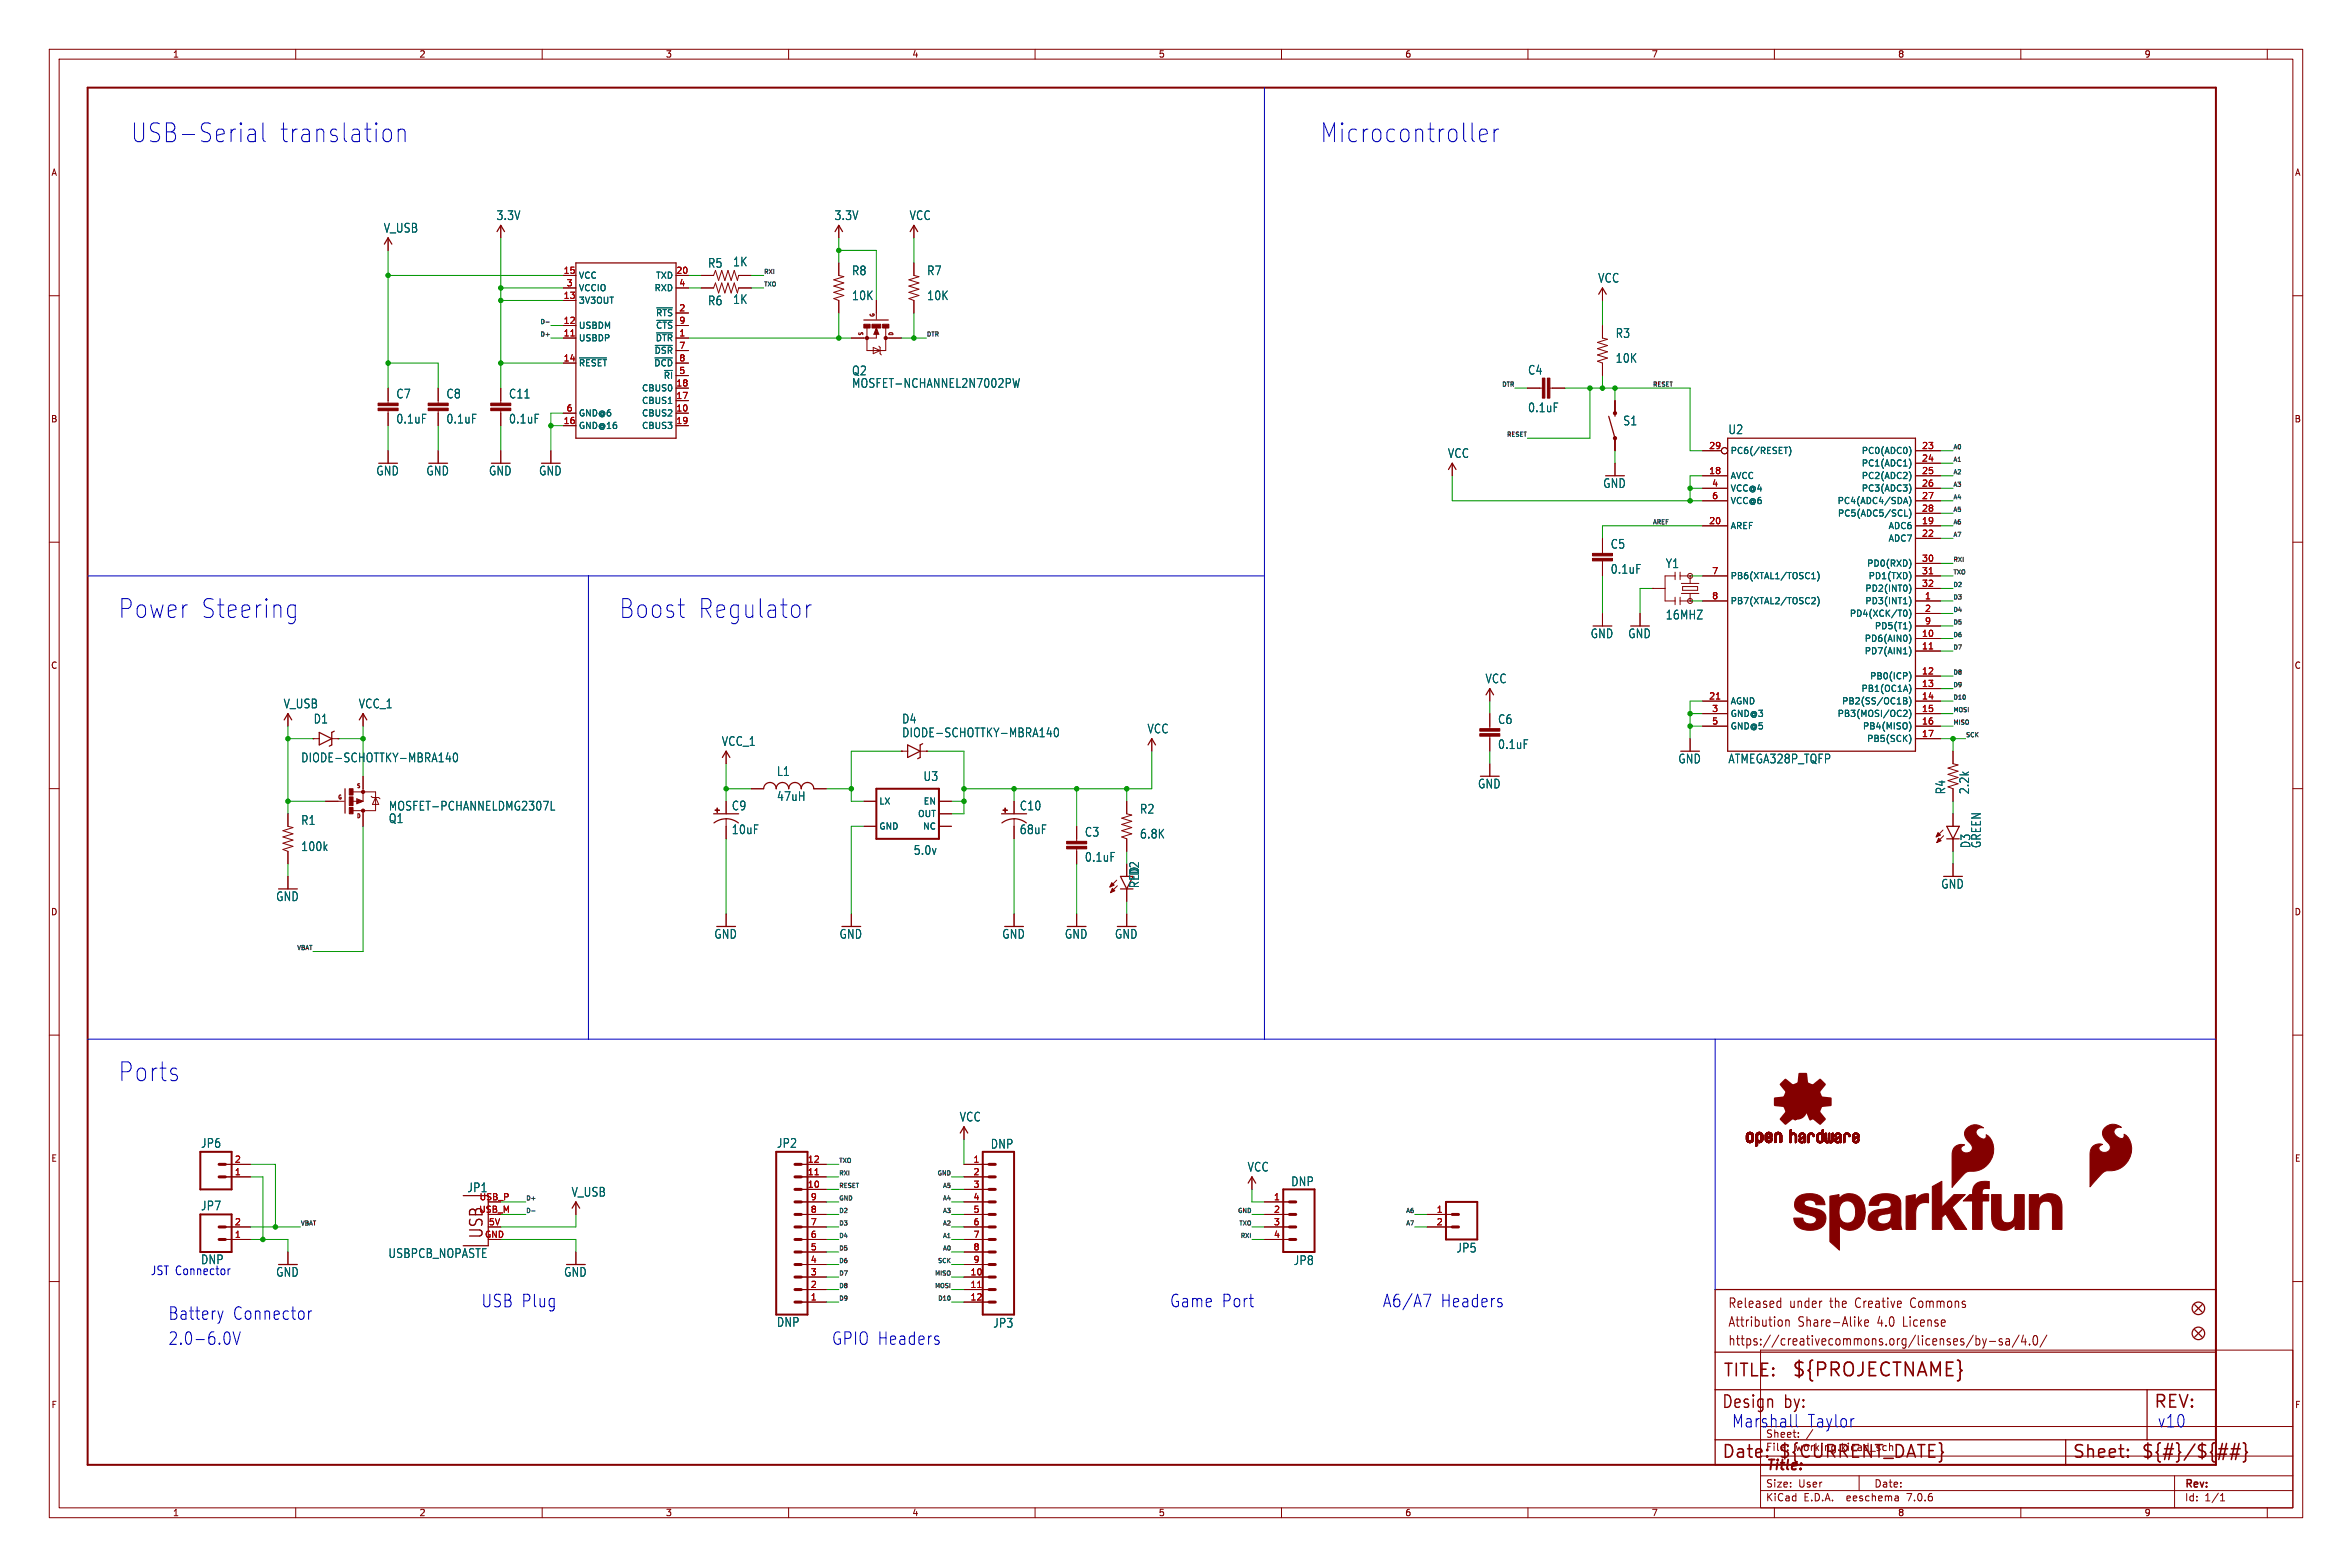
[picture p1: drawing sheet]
<svg xmlns="http://www.w3.org/2000/svg" width="477mm" height="318mm" viewBox="0 0 477 318" stroke-linecap="round" stroke-linejoin="round" font-family="sans-serif">
<defs><g id="words">
<g font-size="5.3" fill="#0000c2">
<text x="26.4" y="29.2">USB-Serial</text>
<text x="56.5" y="29.2">translation</text>
<text x="267.7" y="29.2">Microcontroller</text>
<text x="23.9" y="125.7">Power</text>
<text x="40.5" y="125.7">Steering</text>
<text x="125.5" y="125.7">Boost</text>
<text x="141.3" y="125.7">Regulator</text>
<text x="23.9" y="219.7">Ports</text>
</g>
<text font-size="3.8" fill="#840000" x="363.5" y="279.7">${PROJECTNAME}</text>
<g font-size="3.5" fill="#840000">
<text x="98.3" y="251.5" transform="rotate(-90 98.3 251.5)">USB</text>
<text x="349.5" y="279.7">TITLE:</text>
<text x="349.2" y="286">Design</text>
<text x="436.9" y="286">REV:</text>
<text x="349.2" y="296.2">Date:</text>
<text x="360.7" y="296.2">${CURRENT_DATE}</text>
<text x="420.4" y="296.2">Sheet:</text>
<text x="434.3" y="296.2">${#}/${##}</text>
</g>
<g font-size="3.5" fill="#0000c2">
<text x="34" y="268">Battery</text>
<text x="47.1" y="268">Connector</text>
<text x="97.5" y="265.4">USB Plug</text>
<text x="237.2" y="265.4">Game Port</text>
<text x="280.4" y="265.4">A6/A7</text>
<text x="292.2" y="265.4">Headers</text>
<text x="34" y="273.1">2.0-6.0V</text>
<text x="168.7" y="273.1">GPIO Headers</text>
<text x="362" y="286">by:</text>
<text x="351.3" y="289.8">Marshall</text>
<text x="366.6" y="289.8">Taylor</text>
<text x="437.6" y="289.8">v10</text>
</g>
<text font-size="2.8" fill="#840000" x="358.2" y="298.8">Title:</text>
<g font-size="2.7" fill="#840000">
<text x="350.5" y="269.5">Attribution</text>
<text x="350.5" y="265.6">Released</text>
<text x="363.1" y="265.6">under</text>
<text x="364.8" y="269.5">Share-Alike</text>
<text x="371.5" y="265.6">the</text>
<text x="376.9" y="265.6">Creative</text>
<text x="381.1" y="269.5">4.0</text>
<text x="386.5" y="269.5">License</text>
<text x="388.3" y="265.6">Commons</text>
<text x="350.5" y="273.3">https://creativecommons.org/licenses/by-sa/4.0/</text>
</g>
<g font-size="2.5" fill="#006464">
<text x="77.8" y="47.4">V_USB</text>
<text x="100.6" y="44.8">3.3V</text>
<text x="169.2" y="44.8">3.3V</text>
<text x="184.5" y="44.8">VCC</text>
<text x="143.6" y="54.5">R5</text>
<text x="148.6" y="54.2">1K</text>
<text x="172.8" y="56.1">R8</text>
<text x="188" y="56.1">R7</text>
<text x="324.2" y="57.5">VCC</text>
<text x="143.6" y="62.1">R6</text>
<text x="148.6" y="61.9">1K</text>
<text x="172.8" y="61.1">10K</text>
<text x="188" y="61.1">10K</text>
<text x="327.7" y="68.7">R3</text>
<text x="172.8" y="76.3">Q2</text>
<text x="309.9" y="76.2">C4</text>
<text x="327.7" y="73.8">10K</text>
<text x="80.3" y="81">C7</text>
<text x="90.5" y="81">C8</text>
<text x="103.2" y="81">C11</text>
<text x="172.8" y="78.9">MOSFET-NCHANNEL2N7002PW</text>
<text x="309.9" y="83.8">0.1uF</text>
<text x="80.3" y="86.1">0.1uF</text>
<text x="90.5" y="86.1">0.1uF</text>
<text x="103.2" y="86.1">0.1uF</text>
<text x="329.2" y="86.5">S1</text>
<text x="350.6" y="88.3">U2</text>
<text x="293.7" y="93.1">VCC</text>
<text x="76.3" y="96.7">GND</text>
<text x="86.4" y="96.7">GND</text>
<text x="99.1" y="96.7">GND</text>
<text x="109.3" y="96.7">GND</text>
<text x="325.2" y="99.2">GND</text>
<text x="326.7" y="111.5">C5</text>
<text x="326.7" y="116.6">0.1uF</text>
<text x="337.9" y="115.5">Y1</text>
<text x="337.9" y="125.9">16MHZ</text>
<text x="322.6" y="129.7">GND</text>
<text x="330.3" y="129.7">GND</text>
<text x="57.5" y="143.9">V_USB</text>
<text x="72.7" y="143.9">VCC_1</text>
<text x="301.3" y="138.8">VCC</text>
<text x="63.6" y="147">D1</text>
<text x="182.9" y="147">D4</text>
<text x="182.9" y="149.8">DIODE-SCHOTTKY-MBRA140</text>
<text x="232.7" y="149">VCC</text>
<text x="303.8" y="147.1">C6</text>
<text x="61" y="154.9">DIODE-SCHOTTKY-MBRA140</text>
<text x="146.4" y="151.5">VCC_1</text>
<text x="303.8" y="152.2">0.1uF</text>
<text x="340.4" y="155.1">GND</text>
<text x="350.6" y="155.1">ATMEGA328P_TQFP</text>
<text x="157.5" y="157.6">L1</text>
<text x="187.3" y="158.6">U3</text>
<text x="299.8" y="160.2">GND</text>
<text x="394.9" y="161.2" transform="rotate(-90 394.9 161.2)">R4</text>
<text x="399.7" y="161.2" transform="rotate(-90 399.7 161.2)">2.2k</text>
<text x="61" y="167.6">R1</text>
<text x="78.8" y="167.2">Q1</text>
<text x="78.8" y="164.7">MOSFET-PCHANNELDMG2307L</text>
<text x="148.4" y="164.6">C9</text>
<text x="157.5" y="162.7">47uH</text>
<text x="206.8" y="164.6">C10</text>
<text x="231.2" y="165.3">R2</text>
<text x="61" y="172.9">100k</text>
<text x="148.4" y="169.4">10uF</text>
<text x="185.3" y="173.6">5.0v</text>
<text x="206.8" y="169.4">68uF</text>
<text x="220" y="169.9">C3</text>
<text x="231.2" y="170.3">6.8K</text>
<text x="399.9" y="172.2" transform="rotate(-90 399.9 172.2)">D3</text>
<text x="402.1" y="172.2" transform="rotate(-90 402.1 172.2)">GREEN</text>
<text x="220" y="175">0.1uF</text>
<text x="231.3" y="177.7" transform="rotate(-90 231.3 177.7)">D2</text>
<text x="55.9" y="183">GND</text>
<text x="231.3" y="180.3" transform="rotate(-90 231.3 180.3)">RED</text>
<text x="393.8" y="180.5">GND</text>
<text x="144.8" y="190.6">GND</text>
<text x="170.2" y="190.6">GND</text>
<text x="203.3" y="190.6">GND</text>
<text x="216" y="190.6">GND</text>
<text x="226.1" y="190.6">GND</text>
<text x="194.6" y="227.7">VCC</text>
<text x="40.7" y="233.1">JP6</text>
<text x="157.5" y="233.1">JP2</text>
<text x="200.9" y="233.2">DNP</text>
<text x="253" y="237.9">VCC</text>
<text x="40.7" y="245.8">JP7</text>
<text x="94.7" y="242.1">JP1</text>
<text x="115.9" y="243">V_USB</text>
<text x="261.9" y="240.9">DNP</text>
<text x="40.7" y="256.7">DNP</text>
<text x="78.7" y="255.4">USBPCB_NOPASTE</text>
<text x="262.4" y="256.9">JP8</text>
<text x="295.4" y="254.3">JP5</text>
<text x="55.9" y="259.2">GND</text>
<text x="114.4" y="259.2">GND</text>
<text x="157.5" y="269.4">DNP</text>
<text x="201.4" y="269.6">JP3</text>
</g>
<text font-size="2.5" fill="#0000c2" x="30.5" y="258.8">JST Connector</text>
<g font-size="2.1" fill="#840000">
<text x="358.2" y="291.9">Sheet:</text>
<text x="358.2" y="294.6">File:</text>
<text x="364.3" y="294.6">working.kicad_sch</text>
<text x="358.2" y="304.8">KiCad</text>
<text x="358.2" y="302">Size:</text>
<text x="364.8" y="302">User</text>
<text x="365.9" y="304.8">E.D.A.</text>
<text x="374.8" y="304.8">eeschema</text>
<text x="380.2" y="302">Date:</text>
<text x="387.2" y="304.8">7.0.6</text>
<text x="443.2" y="302.2">Rev:</text>
<text x="443.2" y="304.8">Id:</text>
<text x="447.3" y="304.8">1/1</text>
</g>
<g font-size="1.8" fill="#840000">
<text x="35" y="11.9">1</text>
<text x="85" y="11.9">2</text>
<text x="135" y="11.9">3</text>
<text x="185" y="11.9">4</text>
<text x="235" y="11.9">5</text>
<text x="285" y="11.9">6</text>
<text x="335" y="11.9">7</text>
<text x="385" y="11.9">8</text>
<text x="435" y="11.9">9</text>
<text x="10.3" y="35.9">A</text>
<text x="465.5" y="35.9">A</text>
<text x="10.3" y="85.9">B</text>
<text x="465.4" y="85.9">B</text>
<text x="10.3" y="135.9">C</text>
<text x="465.4" y="135.9">C</text>
<text x="10.3" y="185.9">D</text>
<text x="465.4" y="185.9">D</text>
<text x="10.3" y="235.9">E</text>
<text x="465.5" y="235.9">E</text>
<text x="10.3" y="285.9">F</text>
<text x="465.5" y="285.9">F</text>
<text x="35" y="307.8">1</text>
<text x="85" y="307.8">2</text>
<text x="135" y="307.8">3</text>
<text x="185" y="307.8">4</text>
<text x="235" y="307.8">5</text>
<text x="285" y="307.8">6</text>
<text x="335" y="307.8">7</text>
<text x="385" y="307.8">8</text>
<text x="435" y="307.8">9</text>
</g>
<g font-size="1.8" fill="#a90000">
<text x="114.3" y="55.6">15</text>
<text x="114.9" y="58.2">3</text>
<text x="137.1" y="55.6">20</text>
<text x="137.7" y="58.2">4</text>
<text x="114.3" y="65.8">12</text>
<text x="114.3" y="60.7">13</text>
<text x="137.7" y="63.2">2</text>
<text x="137.7" y="65.8">9</text>
<text x="114.3" y="68.3">11</text>
<text x="137.7" y="68.3">1</text>
<text x="137.7" y="70.9">7</text>
<text x="114.3" y="73.4">14</text>
<text x="137.7" y="75.9">5</text>
<text x="137.7" y="73.4">8</text>
<text x="114.9" y="83.6">6</text>
<text x="137.1" y="83.6">10</text>
<text x="137.1" y="81">17</text>
<text x="137.1" y="78.5">18</text>
<text x="114.3" y="86.1">16</text>
<text x="137.1" y="86.1">19</text>
<text x="346.7" y="91.2">29</text>
<text x="389.8" y="91.2">23</text>
<text x="389.8" y="93.7">24</text>
<text x="346.7" y="96.3">18</text>
<text x="347.3" y="98.8">4</text>
<text x="347.3" y="101.3">6</text>
<text x="389.8" y="96.3">25</text>
<text x="389.8" y="98.8">26</text>
<text x="389.8" y="101.3">27</text>
<text x="346.7" y="106.4">20</text>
<text x="389.8" y="106.4">19</text>
<text x="389.8" y="103.9">28</text>
<text x="389.8" y="109">22</text>
<text x="347.3" y="116.6">7</text>
<text x="389.8" y="114">30</text>
<text x="389.8" y="116.6">31</text>
<text x="389.8" y="119.1">32</text>
<text x="347.3" y="121.7">8</text>
<text x="390.5" y="121.7">1</text>
<text x="390.5" y="124.2">2</text>
<text x="389.8" y="129.3">10</text>
<text x="389.8" y="131.8">11</text>
<text x="390.5" y="126.7">9</text>
<text x="389.8" y="136.9">12</text>
<text x="346.7" y="142">21</text>
<text x="389.8" y="139.4">13</text>
<text x="389.8" y="142">14</text>
<text x="347.3" y="144.5">3</text>
<text x="347.3" y="147.1">5</text>
<text x="389.8" y="144.5">15</text>
<text x="389.8" y="147.1">16</text>
<text x="389.8" y="149.6">17</text>
<text x="47.6" y="238.5">1</text>
<text x="47.6" y="236">2</text>
<text x="163.8" y="238.5">11</text>
<text x="163.8" y="236">12</text>
<text x="197.4" y="236">1</text>
<text x="197.4" y="238.5">2</text>
<text x="97.2" y="243.6">USB_P</text>
<text x="163.8" y="241">10</text>
<text x="164.4" y="243.6">9</text>
<text x="197.4" y="241">3</text>
<text x="197.4" y="243.6">4</text>
<text x="258.4" y="243.6">1</text>
<text x="47.6" y="251.2">1</text>
<text x="47.6" y="248.7">2</text>
<text x="97.1" y="246.1">USB_M</text>
<text x="98.3" y="251.2">GND</text>
<text x="99.1" y="248.7">5V</text>
<text x="164.4" y="251.2">6</text>
<text x="164.4" y="248.7">7</text>
<text x="164.4" y="246.1">8</text>
<text x="197.4" y="246.1">5</text>
<text x="197.4" y="248.7">6</text>
<text x="197.4" y="251.2">7</text>
<text x="258.4" y="246.1">2</text>
<text x="258.4" y="248.7">3</text>
<text x="258.4" y="251.2">4</text>
<text x="291.4" y="246.1">1</text>
<text x="291.4" y="248.7">2</text>
<text x="164.4" y="256.3">4</text>
<text x="164.4" y="253.7">5</text>
<text x="197.4" y="253.7">8</text>
<text x="197.4" y="256.3">9</text>
<text x="164.4" y="263.9">1</text>
<text x="164.4" y="261.4">2</text>
<text x="164.4" y="258.8">3</text>
<text x="196.8" y="258.8">10</text>
<text x="196.8" y="261.4">11</text>
<text x="196.8" y="263.9">12</text>
</g>
<g font-size="1.8" fill="#006464">
<text x="117.3" y="56.7">VCC</text>
<text x="117.3" y="59.3">VCCIO</text>
<text x="132.7" y="59.3">RXD</text>
<text x="133" y="56.7">TXD</text>
<text x="117.3" y="61.8">3V3OUT</text>
<text x="133" y="64.4">~{RTS}</text>
<text x="117.3" y="69.4">USBDP</text>
<text x="117.3" y="66.9">USBDM</text>
<text x="132.7" y="72">~{DSR}</text>
<text x="132.9" y="69.4">~{DTR}</text>
<text x="133" y="66.9">~{CTS}</text>
<text x="117.3" y="74.5">~{RESET}</text>
<text x="132.6" y="74.5">~{DCD}</text>
<text x="134.6" y="77.1">~{RI}</text>
<text x="130.2" y="82.1">CBUS1</text>
<text x="130.2" y="79.6">CBUS0</text>
<text x="117.3" y="87.2">GND@16</text>
<text x="117.3" y="84.7">GND@6</text>
<text x="130.2" y="84.7">CBUS2</text>
<text x="130.2" y="87.2">CBUS3</text>
<text x="351" y="92.3">PC6(/RESET)</text>
<text x="377.6" y="92.3">PC0(ADC0)</text>
<text x="377.6" y="94.8">PC1(ADC1)</text>
<text x="351" y="97.4">AVCC</text>
<text x="351" y="99.9">VCC@4</text>
<text x="377.6" y="97.4">PC2(ADC2)</text>
<text x="377.6" y="99.9">PC3(ADC3)</text>
<text x="351" y="107.5">AREF</text>
<text x="351" y="102.5">VCC@6</text>
<text x="372.7" y="102.5">PC4(ADC4/SDA)</text>
<text x="372.8" y="105">PC5(ADC5/SCL)</text>
<text x="383.1" y="107.5">ADC6</text>
<text x="383.1" y="110.1">ADC7</text>
<text x="351" y="117.7">PB6(XTAL1/TOSC1)</text>
<text x="378.7" y="115.2">PD0(RXD)</text>
<text x="379" y="117.7">PD1(TXD)</text>
<text x="351" y="122.8">PB7(XTAL2/TOSC2)</text>
<text x="375.2" y="125.3">PD4(XCK/T0)</text>
<text x="378.4" y="122.8">PD3(INT1)</text>
<text x="378.4" y="120.2">PD2(INT0)</text>
<text x="378.2" y="130.4">PD6(AIN0)</text>
<text x="380.3" y="127.9">PD5(T1)</text>
<text x="378.2" y="132.9">PD7(AIN1)</text>
<text x="351" y="143.1">AGND</text>
<text x="373.6" y="143.1">PB2(SS/OC1B)</text>
<text x="377.6" y="140.6">PB1(OC1A)</text>
<text x="379.3" y="138">PB0(ICP)</text>
<text x="351" y="145.6">GND@3</text>
<text x="351" y="148.2">GND@5</text>
<text x="372.7" y="145.6">PB3(MOSI/OC2)</text>
<text x="377.9" y="148.2">PB4(MISO)</text>
<text x="378.7" y="150.7">PB5(SCK)</text>
<text x="178.3" y="163.4">LX</text>
<text x="186.2" y="166">OUT</text>
<text x="187.3" y="163.4">EN</text>
<text x="178.3" y="168.5">GND</text>
<text x="187.2" y="168.5">NC</text>
</g>
<g font-size="1.2" fill="#0f0f0f">
<text x="154.9" y="58.2">TXO</text>
<text x="154.9" y="55.6">RXI</text>
<text x="109.5" y="65.8">D-</text>
<text x="109.5" y="68.3">D+</text>
<text x="188" y="68.3">DTR</text>
<text x="304.6" y="78.5">DTR</text>
<text x="335.3" y="78.5">RESET</text>
<text x="305.6" y="88.7">RESET</text>
<text x="396.2" y="93.7">A1</text>
<text x="396.2" y="91.2">A0</text>
<text x="396.2" y="101.4">A4</text>
<text x="396.2" y="96.3">A2</text>
<text x="396.2" y="98.8">A3</text>
<text x="335.3" y="106.4">AREF</text>
<text x="396.2" y="106.4">A6</text>
<text x="396.2" y="103.9">A5</text>
<text x="396.2" y="109">A7</text>
<text x="396.2" y="119.1">D2</text>
<text x="396.2" y="114.1">RXI</text>
<text x="396.2" y="116.6">TXO</text>
<text x="396.2" y="121.7">D3</text>
<text x="396.2" y="124.2">D4</text>
<text x="396.2" y="126.8">D5</text>
<text x="396.2" y="129.3">D6</text>
<text x="396.2" y="131.8">D7</text>
<text x="396.2" y="136.9">D8</text>
<text x="396.2" y="139.5">D9</text>
<text x="396.2" y="142">D10</text>
<text x="396.2" y="144.5">MOSI</text>
<text x="396.2" y="147.1">MISO</text>
<text x="398.8" y="149.6">SCK</text>
<text x="60.1" y="192.8">VBAT</text>
<text x="170.2" y="238.5">RXI</text>
<text x="170.2" y="236">TXO</text>
<text x="190.1" y="238.5">GND</text>
<text x="106.7" y="243.6">D+</text>
<text x="170.2" y="243.6">GND</text>
<text x="170.2" y="241.1">RESET</text>
<text x="191.2" y="241.1">A5</text>
<text x="191.2" y="243.6">A4</text>
<text x="61" y="248.7">VBAT</text>
<text x="106.7" y="246.1">D-</text>
<text x="170.2" y="248.7">D3</text>
<text x="170.2" y="246.1">D2</text>
<text x="170.2" y="251.2">D4</text>
<text x="191.2" y="251.2">A1</text>
<text x="191.2" y="246.1">A3</text>
<text x="191.2" y="248.7">A2</text>
<text x="251" y="246.1">GND</text>
<text x="251.3" y="248.7">TXO</text>
<text x="251.6" y="251.2">RXI</text>
<text x="285.1" y="248.7">A7</text>
<text x="285.1" y="246.1">A6</text>
<text x="170.2" y="256.3">D6</text>
<text x="170.2" y="253.8">D5</text>
<text x="190.1" y="256.3">SCK</text>
<text x="191.2" y="253.8">A0</text>
<text x="170.2" y="258.8">D7</text>
<text x="170.2" y="261.4">D8</text>
<text x="170.2" y="263.9">D9</text>
<text x="189.5" y="258.8">MISO</text>
<text x="189.5" y="261.4">MOSI</text>
<text x="190.2" y="263.9">D10</text>
</g>
<g font-size="1.1" fill="#840000">
<text x="177.6" y="64.4" transform="rotate(-90 177.6 64.4)">G</text>
<text x="175.3" y="68.2" transform="rotate(-90 175.3 68.2)">S</text>
<text x="181.4" y="68.2" transform="rotate(-90 181.4 68.2)">D</text>
<text x="72.3" y="160.1">S</text>
<text x="68.5" y="162.4">G</text>
<text x="72.3" y="166.2">D</text>
</g>
</g></defs>
<g fill="none" stroke="#840000" stroke-width=".2">
<path d="M10 10h457.2v297.9h-457.2zM12 12h453.2v293.9h-453.2zM60 10v2M110 10v2M160 10v2M210 10v2M260 10v2M310 10v2M360 10v2M410 10v2M460 10v2M10 60h2"/>
<path d="M78.7 48.3v2.5M101.6 45.7v2.6M114.3 55.9h2.5M114.3 58.4h2.5M137.2 55.9h2.5M137.2 58.4h2.5M142.2 55.9h2.6l.4-1 .6 2 .6-2 .7 2 .6-2 .6 2 .7-2 .6 2 .3-1h2.5M142.2 58.4h2.6l.4-1 .6 2 .6-2 .7 2 .6-2 .6 2 .7-2 .6 2 .3-1h2.5M170.2 45.7v2.6M170.2 53.3v2.6l1 .2-2 .7 2 .6-2 .6 2 .7-2 .6 2 .6-2 .7 1 .4v2.5M185.4 53.3v2.6l1 .2-2 .7 2 .6-2 .6 2 .7-2 .6 2 .6-2 .7 1 .4v2.5M185.4 45.7v2.6"/>
<path d="M325.1 58.4v2.6M465.2 60h2M78.7 78.7v3.1M88.9 78.7v3.1M101.6 78.7v3.1M114.3 68.6h2.5M114.3 66h2.5M114.3 61h2.5M114.3 73.7h2.5M137.2 68.6h2.5M137.2 66h2.5M137.2 73.7h2.5"/>
<path d="M137.2 78.7h2.5M137.2 63.5h2.5M137.2 76.2h2.5M137.2 71.1h2.5M175.9 66.5v4.6h3.8v-4.5M177.2 70.5l1.4 .6-1.4 .7zM177.8 67.7v.9h-5.1M177.8 61v3.8M177.8 66.5l.5 1.3h-1zM178.3 70.2l.3 .3v1.3l.2 .2M179.7 68.6h3.2M309.9 78.7h3"/>
<path d="M314.5 78.7h3M325.1 66v2.6l1 .2-2 .7 2 .6-2 .6 2 .7-2 .6 2 .6-2 .7 1 .4v2.5M78.7 83.3v3.1M78.7 91.4v2.6M88.9 83.3v3.1M88.9 91.4v2.6M101.6 83.3v3.1M101.6 91.4v2.6M111.8 91.4v2.6M114.3 83.8h2.5M114.3 86.4h2.5M137.2 83.8h2.5"/>
<path d="M137.2 86.4h2.5M137.2 81.3h2.5M294.6 94v2.5M327.7 81.3v2.5M327.7 88.9v2.5M327.7 94v2.5M345.4 96.5h5.1M345.4 91.4h3.8M345.4 99.1h5.1M388.6 96.5h5.1M388.6 91.4h5.1M388.6 94h5.1"/>
<path d="M388.6 99.1h5.1M10 110h2M325.1 109.2v3.1M325.1 113.8v3M335.3 119.4h.1M335.3 119.4h2.5M339.9 116.8h-2.1v5.1h2.1M339.9 116.1v1.5M340.9 116.8h2M340.9 116.1v1.5M341.1 118.4h3.6M341.4 119h3v.8h-3z"/>
<path d="M342.9 116.8h.1M342.9 116.8v1.6M345.4 106.7h5.1M345.4 101.6h5.1M345.4 116.8h5.1M388.6 106.7h5.1M388.6 109.2h5.1M388.6 101.6h5.1M388.6 104.1h5.1M388.6 114.3h5.1M388.6 116.8h5.1M388.6 119.4h5.1"/>
<path d="M465.2 110h2M302.3 139.7v2.5M325.1 124.5v2.5M332.7 124.5v2.5M339.9 121.2v1.5M340.9 121.9h2M340.9 121.2v1.5M341.1 120.4h3.6M342.9 121.9h.1M342.9 120.4v1.5M345.4 121.9h5.1M388.6 121.9h5.1"/>
<path d="M388.6 129.5h5.1M388.6 132.1h5.1M388.6 137.2h5.1M388.6 139.7h5.1M388.6 124.5h5.1M388.6 127h5.1M10 160h2M58.4 144.8v2.5M63.5 149.9h.1M63.5 149.9h1.3M67.3 149.9h1.3M68.6 149.9h.1"/>
<path d="M73.7 144.8v2.5M73.7 157.5v5.1M147.3 152.4v2.5M182.9 152.4h.1M182.9 152.4h1.2M186.7 152.4h1.3M188 152.4h.1M233.7 149.9v2.5M302.3 144.8v3M302.3 149.4v3M302.3 154.9v2.6M342.9 149.9v2.5"/>
<path d="M345.4 142.2h5.1M345.4 144.8h5.1M345.4 147.3h5.1M388.6 142.2h5.1M388.6 144.8h5.1M388.6 147.3h5.1M388.6 149.9h5.1M396.2 152.4v2.5l1.1 .3-2.1 .6 2.1 .7-2.1 .6 2.1 .6-2.1 .7 2.1 .6-2.1 .6 1 .4v2.6M465.2 160h2M58.4 165.1v2.5l1 .3-2 .6 2 .7-2 .6 2 .6-2 .7 2 .6-2 .6 1 .4v2.6M58.4 177.8v2.5M66 162.6h3.8"/>
<path d="M71.6 162.6h.9M71.6 160.7h4.6v3.8h-4.5M72.4 162.1l1.3 .5-1.3 .5zM73.7 164.5v3.1M75.3 161.5l.3 .3h1.2l.3 .3M76.2 161.8l.6 1.4h-1.2zM147.3 162.6v2.5M147.3 166.1v4.1M152.4 160h2.5M165.1 160h2.5M175.3 162.6h2.5M175.3 167.6h2.5"/>
<path d="M190.5 162.6h2.5M190.5 165.1h2.5M190.5 167.6h2.5M205.7 162.6v2.5M205.7 166.1v4.1M218.4 167.6v3.1M218.4 172.2v3.1M226.6 178.6l-1.4 1.4M226.7 179.7l-1.4 1.4M228.6 162.6v2.5l1 .3-2 .6 2 .6-2 .7 2 .6-2 .6 2 .7-2 .6 1 .4v2.5M228.6 175.3v2.5M394.2 168.4l-1.4 1.4"/>
<path d="M394.3 169.5l-1.4 1.4M396.2 165.1v2.5M396.2 170.2v2.5M396.2 175.3v2.5M147.3 185.4v2.6M172.7 185.4v2.6M205.7 185.4v2.6M218.4 185.4v2.6M228.6 180.3v2.6M228.6 185.4v2.6M10 210h2M465.2 210h2"/>
<path d="M45.7 236.2h5.1M45.7 238.8h5.1M162.6 236.2h5M162.6 238.8h5M195.6 236.2h5.1M195.6 238.8h5.1M195.6 228.6v2.5M254 238.8v2.5M10 260h2M45.7 248.9h5.1M45.7 251.5h5.1M58.4 254v2.5"/>
<path d="M116.8 243.8v2.6M116.8 254v2.5M162.6 246.4h5M162.6 248.9h5M162.6 243.8h5M162.6 251.5h5M162.6 259.1h5M162.6 241.3h5M162.6 254h5M162.6 256.5h5M195.6 246.4h5.1M195.6 248.9h5.1"/>
<path d="M195.6 243.8h5.1M195.6 251.5h5.1M195.6 259.1h5.1M195.6 241.3h5.1M195.6 254h5.1M195.6 256.5h5.1M256.5 246.4h5.1M256.5 248.9h5.1M256.5 243.8h5.1M256.5 251.5h5.1M289.6 246.4h5M289.6 248.9h5"/>
<path d="M465.2 260h2M162.6 261.6h5M162.6 264.2h5M195.6 261.6h5.1M195.6 264.2h5.1M357.2 273.9h108v32h-108zM357.2 299.4h108M357.2 295.4h108M357.2 289.4h108M364.9 291.4v.2M364.9 290.7v.1M367.8 290l-1.3 1.9"/>
<path d="M377.2 299.4v3M441.2 299.4v6.5M60 305.9v2M110 305.9v2M160 305.9v2M210 305.9v2M260 305.9v2M310 305.9v2M357.2 302.4h108M360 305.9v2M385.1 303.6v.9M385.1 304.4l-.1 .1"/>
<path d="M385.1 303.8l-.1 .1M410 305.9v2M450.5 304.5h.9M450.5 303.4l.4-.4v1.5M460 305.9v2"/>
<circle cx="349.9" cy="91.4" r=".63"/>
<circle cx="342.9" cy="116.8" r=".51"/>
<circle cx="342.9" cy="121.9" r=".51"/>
</g>
<g fill="#840000" stroke="#840000" stroke-width=".2">
<path d="M145.1 164.3h.9v.1h-.9z"/>
<path d="M145.4 163.9h.2v.9h-.2z"/>
<path d="M300.2 148.8h4.1v.6h-4.1z"/>
<path d="M300.2 147.8h4.1v.5h-4.1z"/>
<path d="M86.9 82.8h4v.5h-4z"/>
<path d="M86.9 81.8h4v.5h-4z"/>
<path d="M354.3 231.1l.4 .1z"/>
<path d="M354.3 231.1h.4z"/>
<path d="M354.3 231l.4 .1z"/>
<path d="M354.3 231h.4z"/>
<path d="M354.3 230.9l.4 .1z"/>
<path d="M354.3 230.9h.4z"/>
<path d="M354.3 230.8l.4 .1z"/>
<path d="M354.3 230.8h.4z"/>
<path d="M354.3 230.7l.4 .1z"/>
<path d="M354.3 230.7h.4z"/>
<path d="M354.3 230.6l.4 .1z"/>
<path d="M354.3 230.6h.4z"/>
<path d="M354.3 230.5l.4 .1z"/>
<path d="M354.3 230.5h.4z"/>
<path d="M354.3 230.4l.4 .1z"/>
<path d="M354.3 230.4h.4z"/>
<path d="M354.3 231.2h.4z"/>
<path d="M354.3 230.3l.4 .1z"/>
<path d="M354.3 230.3h.4z"/>
<path d="M354.3 231.3h.5z"/>
<path d="M354.3 231.3h.4z"/>
<path d="M354.3 231.2l.4 .1z"/>
<path d="M354.3 230.2l.4 .1z"/>
<path d="M354.3 230.2h.4z"/>
<path d="M354.3 230.2h.5z"/>
<path d="M354.3 231.4h.5z"/>
<path d="M354.3 231.3l.5 .1z"/>
<path d="M354.4 231.4h.5z"/>
<path d="M354.4 231.4h.4z"/>
<path d="M354.4 230.1l.5 .1z"/>
<path d="M354.4 230.1h.5z"/>
<path d="M354.4 230.1h.6z"/>
<path d="M354.4 231.5h1.3z"/>
<path d="M354.4 231.4l.6 .1z"/>
<path d="M354.4 230.1h1.3z"/>
<path d="M354.4 230l1.3 .1z"/>
<path d="M354.4 230h1.3z"/>
<path d="M354.4 231.5h1.2z"/>
<path d="M354.4 230h1.2z"/>
<path d="M354.4 231.5l1.2 .1z"/>
<path d="M354.5 231.6h1.1z"/>
<path d="M354.5 230h1.1z"/>
<path d="M354.5 229.9l1.1 .1z"/>
<path d="M354.5 229.9h1.1z"/>
<path d="M354.5 231.6h1z"/>
<path d="M354.5 229.9h1z"/>
<path d="M354.5 231.6l1 .1z"/>
<path d="M354.5 231.7h1z"/>
<path d="M354.6 231.7h.9z"/>
<path d="M354.6 229.9h.9z"/>
<path d="M354.6 229.8l.9 .1z"/>
<path d="M354.6 229.8h.8z"/>
<path d="M354.6 231.7h.8z"/>
<path d="M354.7 231.7h.7z"/>
<path d="M354.7 229.8h.7z"/>
<path d="M354.7 231.7l.7 .1z"/>
<path d="M354.7 231.8h.7z"/>
<path d="M354.7 231.8h.6z"/>
<path d="M354.7 229.8h.6z"/>
<path d="M354.8 231.8h.5z"/>
<path d="M354.8 229.7l.5 .1z"/>
<path d="M354.8 229.7h.5z"/>
<path d="M354.8 231.8h.4z"/>
<path d="M354.8 229.7h.4z"/>
<path d="M354.9 231.8h.3z"/>
<path d="M354.9 229.7h.3z"/>
<path d="M354.9 231.8h.2z"/>
<path d="M354.9 229.7h.2z"/>
<path d="M355.1 230.1h.6z"/>
<path d="M355.1 231.4l.6 .1z"/>
<path d="M355.2 231.4h.5z"/>
<path d="M355.2 230.1h.5z"/>
<path d="M355.2 230.1l.5 .1z"/>
<path d="M355.2 230.2h.5z"/>
<path d="M355.3 231.3l.4 .1z"/>
<path d="M355.3 230.2h.4z"/>
<path d="M355.3 231.3h.4z"/>
<path d="M355.3 230.2l.4 .1z"/>
<path d="M355.3 230.3h.4z"/>
<path d="M355.3 231.2l.4 .1z"/>
<path d="M355.3 231.2h.4z"/>
<path d="M355.4 231.2h.4z"/>
<path d="M355.4 230.3l.4 .1z"/>
<path d="M355.4 230.3h.4z"/>
<path d="M355.4 231.1l.4 .1z"/>
<path d="M355.4 231.1h.4z"/>
<path d="M355.4 231l.4 .1z"/>
<path d="M355.4 231h.4z"/>
<path d="M355.4 230.9l.4 .1z"/>
<path d="M355.4 230.9h.4z"/>
<path d="M355.4 230.8l.4 .1z"/>
<path d="M355.4 230.8h.4z"/>
<path d="M355.4 230.7l.4 .1z"/>
<path d="M355.4 230.7h.4z"/>
<path d="M355.4 230.6l.4 .1z"/>
<path d="M355.4 230.6h.4z"/>
<path d="M355.4 230.5l.4 .1z"/>
<path d="M355.4 230.5h.4z"/>
<path d="M355.4 230.4l.4 .1z"/>
<path d="M355.4 230.4h.4z"/>
<path d="M356.2 232.5h.2z"/>
<path d="M356.2 232.5h.3z"/>
<path d="M356.2 232.4l.3 .1z"/>
<path d="M356.2 232.4h.3z"/>
<path d="M356.2 232.4h.4z"/>
<path d="M356.2 232.3l.4 .1z"/>
<path d="M356.2 232.3h.4z"/>
<path d="M356.2 232.2l.4 .1z"/>
<path d="M356.2 232.2h.4z"/>
<path d="M356.2 232.1l.4 .1z"/>
<path d="M356.2 232.1h.4z"/>
<path d="M356.2 232l.4 .1z"/>
<path d="M356.2 232h.4z"/>
<path d="M356.2 231.9l.4 .1z"/>
<path d="M356.2 231.9h.4z"/>
<path d="M356.2 231.8l.4 .1z"/>
<path d="M356.2 231.8h.4z"/>
<path d="M356.2 231.8h1.1z"/>
<path d="M356.2 231.7l1.1 .1z"/>
<path d="M356.2 231.7h1.1z"/>
<path d="M356.2 231.7h1.2z"/>
<path d="M356.2 231.6l1.2 .1z"/>
<path d="M356.2 231.6h1.2z"/>
<path d="M356.2 231.6h1.3z"/>
<path d="M356.2 231.5l1.3 .1z"/>
<path d="M356.2 231.5h1.3z"/>
<path d="M356.2 231.5h1.4z"/>
<path d="M356.2 231.4l.7 .1z"/>
<path d="M356.2 231.4h.6z"/>
<path d="M356.2 231.4h.5z"/>
<path d="M356.2 231.3l.5 .1z"/>
<path d="M356.2 231.3h.5z"/>
<path d="M356.2 231.3h.4z"/>
<path d="M356.2 231.2l.4 .1z"/>
<path d="M356.2 231.2h.4z"/>
<path d="M356.2 231.1l.4 .1z"/>
<path d="M356.2 231.1h.4z"/>
<path d="M356.2 231l.4 .1z"/>
<path d="M356.2 231h.4z"/>
<path d="M356.2 230.9l.4 .1z"/>
<path d="M356.2 230.9h.4z"/>
<path d="M356.2 230.8l.4 .1z"/>
<path d="M356.2 230.8h.4z"/>
<path d="M356.2 230.7l.4 .1z"/>
<path d="M356.2 230.7h.4z"/>
<path d="M356.2 230.6l.4 .1z"/>
<path d="M356.2 230.6h.4z"/>
<path d="M356.2 230.5l.4 .1z"/>
<path d="M356.2 230.5h.4z"/>
<path d="M356.2 230.4l.4 .1z"/>
<path d="M356.2 230.4h.4z"/>
<path d="M356.2 230.3l.4 .1z"/>
<path d="M356.2 230.3h.4z"/>
<path d="M356.2 230.3h.5z"/>
<path d="M356.2 230.2l.5 .1z"/>
<path d="M356.2 230.2h.5z"/>
<path d="M356.3 232.5h.1z"/>
<path d="M356.3 230.2h.4z"/>
<path d="M356.3 230.2h.5z"/>
<path d="M356.3 230.1l.5 .1z"/>
<path d="M356.3 230.1h.5z"/>
<path d="M356.3 230.1h.6z"/>
<path d="M356.3 230.1h1.3z"/>
<path d="M356.3 230l1.3 .1z"/>
<path d="M356.3 230h1.3z"/>
<path d="M356.4 230h1.1z"/>
<path d="M356.4 229.9l1.1 .1z"/>
<path d="M356.4 229.9h1.1z"/>
<path d="M356.4 229.9h1z"/>
<path d="M356.5 229.9h.9z"/>
<path d="M356.5 229.8l.9 .1z"/>
<path d="M356.5 229.8h.8z"/>
<path d="M356.6 229.8h.7z"/>
<path d="M356.7 231.8h.5z"/>
<path d="M356.7 229.7l.5 .1z"/>
<path d="M356.7 229.7h.5z"/>
<path d="M356.8 229.7h.3z"/>
<path d="M356.8 231.8h.3z"/>
<path d="M356.8 229.7h.2z"/>
<path d="M356.9 231.8h.1z"/>
<path d="M357 230.1h.6z"/>
<path d="M357 231.4l.6 .1z"/>
<path d="M357.1 231.4h.5z"/>
<path d="M357.1 230.1h.5z"/>
<path d="M357.1 230.1l.5 .1z"/>
<path d="M357.1 230.2h.5z"/>
<path d="M357.2 231.4h.4z"/>
<path d="M357.2 230.2h.4z"/>
<path d="M357.2 231.3l.4 .1z"/>
<path d="M357.2 231.3h.4z"/>
<path d="M357.2 231.3h.5z"/>
<path d="M357.2 230.2l.5 .1z"/>
<path d="M357.2 230.3h.5z"/>
<path d="M357.3 231.2l.4 .1z"/>
<path d="M357.3 231.2h.4z"/>
<path d="M357.3 230.3h.4z"/>
<path d="M357.3 231.1l.4 .1z"/>
<path d="M357.3 230.4h.4z"/>
<path d="M357.3 230.3l.4 .1z"/>
<path d="M357.3 231.1h.4z"/>
<path d="M357.3 231l.4 .1z"/>
<path d="M357.3 231h.4z"/>
<path d="M357.3 230.9l.4 .1z"/>
<path d="M357.3 230.9h.4z"/>
<path d="M357.3 230.8l.4 .1z"/>
<path d="M357.3 230.8h.4z"/>
<path d="M357.3 230.7l.4 .1z"/>
<path d="M357.3 230.7h.4z"/>
<path d="M357.3 230.6l.4 .1z"/>
<path d="M357.3 230.6h.4z"/>
<path d="M357.3 230.5l.4 .1z"/>
<path d="M357.3 230.5h.4z"/>
<path d="M357.3 230.4l.4 .1z"/>
<path d="M358.1 231.2l.5 .1z"/>
<path d="M358.1 231.2h.4z"/>
<path d="M358.1 231.1l.4 .1z"/>
<path d="M358.1 231.1h.4z"/>
<path d="M358.1 231.1h.5z"/>
<path d="M358.1 231l.6 .1z"/>
<path d="M358.1 231h.6z"/>
<path d="M358.1 231h.7z"/>
<path d="M358.1 231h.8z"/>
<path d="M358.1 230.9l.8 .1z"/>
<path d="M358.1 230.9h.8z"/>
<path d="M358.1 230.9h.9z"/>
<path d="M358.1 230.9h1z"/>
<path d="M358.1 230.8l1 .1z"/>
<path d="M358.1 230.8h1.1z"/>
<path d="M358.1 230.8h1.2z"/>
<path d="M358.1 230.7l1.3 .1z"/>
<path d="M358.1 230.7h1.3z"/>
<path d="M358.1 230.7h1.4z"/>
<path d="M358.1 230.6l.4 .1z"/>
<path d="M358.1 230.6h.4z"/>
<path d="M358.1 230.5l.4 .1z"/>
<path d="M358.1 230.5h.4z"/>
<path d="M358.1 230.4l.4 .1z"/>
<path d="M358.1 230.4h.4z"/>
<path d="M358.1 230.3l.4 .1z"/>
<path d="M358.1 230.3h.4z"/>
<path d="M358.1 230.3h.5z"/>
<path d="M358.1 231.3h.5z"/>
<path d="M358.1 230.2l.5 .1z"/>
<path d="M358.1 230.2h.5z"/>
<path d="M358.2 231.4h.5z"/>
<path d="M358.2 231.4h.4z"/>
<path d="M358.2 231.3l.4 .1z"/>
<path d="M358.2 230.2h.4z"/>
<path d="M358.2 230.2h.5z"/>
<path d="M358.2 230.1l.5 .1z"/>
<path d="M358.2 230.1h.5z"/>
<path d="M358.2 231.5h1.3z"/>
<path d="M358.2 231.4l.6 .1z"/>
<path d="M358.2 230.1h.6z"/>
<path d="M358.2 230.1h1.3z"/>
<path d="M358.2 230l1.3 .1z"/>
<path d="M358.2 230h1.3z"/>
<path d="M358.3 231.5h1.1z"/>
<path d="M358.3 230h1.2z"/>
<path d="M358.3 231.5l1.1 .1z"/>
<path d="M358.3 231.6h1.1z"/>
<path d="M358.3 230h1.1z"/>
<path d="M358.3 229.9l1.1 .1z"/>
<path d="M358.3 229.9h1.1z"/>
<path d="M358.4 231.6h1z"/>
<path d="M358.4 229.9h1z"/>
<path d="M358.4 231.6l.9 .1z"/>
<path d="M358.4 231.7h.9z"/>
<path d="M358.4 229.9h.9z"/>
<path d="M358.4 229.8l.9 .1z"/>
<path d="M358.5 229.8h.8z"/>
<path d="M358.5 231.7h.7z"/>
<path d="M358.5 229.8h.7z"/>
<path d="M358.5 231.7l.7 .1z"/>
<path d="M358.5 231.8h.7z"/>
<path d="M358.6 231.8h.6z"/>
<path d="M358.6 229.7l.5 .1z"/>
<path d="M358.6 231.8h.5z"/>
<path d="M358.6 230.6l1 .1z"/>
<path d="M358.6 230.6h1z"/>
<path d="M358.6 229.7h.5z"/>
<path d="M358.7 231.8h.4z"/>
<path d="M358.7 230.6h.9z"/>
<path d="M358.7 229.7h.3z"/>
<path d="M358.7 231.8h.3z"/>
<path d="M358.8 230.6h.8z"/>
<path d="M358.8 229.7h.1z"/>
<path d="M358.8 230.5l.8 .1z"/>
<path d="M358.8 230.5h.8z"/>
<path d="M358.9 230.5h.7z"/>
<path d="M358.9 230.1h.6z"/>
<path d="M358.9 231.4l.6 .1z"/>
<path d="M359 230.1h.5z"/>
<path d="M359 231.4h.5z"/>
<path d="M359 230.5h.6z"/>
<path d="M359 230.4l.6 .1z"/>
<path d="M359 230.1l.5 .1z"/>
<path d="M359 230.2h.5z"/>
<path d="M359.1 230.2h.5z"/>
<path d="M359.1 231.4h.4z"/>
<path d="M359.1 231.3l.4 .1z"/>
<path d="M359.1 230.4h.5z"/>
<path d="M359.1 231.3h.5z"/>
<path d="M359.1 230.2l.5 .1z"/>
<path d="M359.1 230.3h.5z"/>
<path d="M359.2 231.3h.4z"/>
<path d="M359.2 230.4h.4z"/>
<path d="M359.2 230.3h.4z"/>
<path d="M359.2 231.2l.4 .1z"/>
<path d="M359.2 231.2h.4z"/>
<path d="M359.2 230.3l.4 .1z"/>
<path d="M359.2 231.1l.4 .1z"/>
<path d="M359.2 231.1h.4z"/>
<path d="M359.2 231l.4 .1z"/>
<path d="M359.3 231h.3z"/>
<path d="M359.4 231h.2z"/>
<path d="M359.4 230.9l.2 .1z"/>
<path d="M359.5 230.9h.1z"/>
<path d="M360 231.7l.3 .1z"/>
<path d="M360 231.7h.3z"/>
<path d="M360 231.7h.4z"/>
<path d="M360 231.6l.4 .1z"/>
<path d="M360 231.6h.4z"/>
<path d="M360 231.5l.4 .1z"/>
<path d="M360 231.5h.4z"/>
<path d="M360 231.4l.4 .1z"/>
<path d="M360 231.4h.4z"/>
<path d="M360 231.3l.4 .1z"/>
<path d="M360 231.3h.4z"/>
<path d="M360 231.2l.4 .1z"/>
<path d="M360 231.2h.4z"/>
<path d="M360 231.1l.4 .1z"/>
<path d="M360 231.1h.4z"/>
<path d="M360 231l.4 .1z"/>
<path d="M360 231h.4z"/>
<path d="M360 230.9l.4 .1z"/>
<path d="M360 230.9h.4z"/>
<path d="M360 230.8l.4 .1z"/>
<path d="M360 230.8h.4z"/>
<path d="M360 230.7l.4 .1z"/>
<path d="M360 230.7h.4z"/>
<path d="M360 230.6l.4 .1z"/>
<path d="M360 230.6h.4z"/>
<path d="M360 230.5l.4 .1z"/>
<path d="M360 230.5h.4z"/>
<path d="M360 230.4l.4 .1z"/>
<path d="M360 230.4h.4z"/>
<path d="M360 231.8h.3z"/>
<path d="M360 230.3l.4 .1z"/>
<path d="M360 230.3h.4z"/>
<path d="M360.1 231.8h.2z"/>
<path d="M360.1 230.3h.3z"/>
<path d="M360.1 230.3h.4z"/>
<path d="M360.1 231.8h.1z"/>
<path d="M360.1 230.2l.4 .1z"/>
<path d="M360.1 230.2h.4z"/>
<path d="M360.1 230.2h.5z"/>
<path d="M360.1 230.1l.5 .1z"/>
<path d="M360.1 230.1h.5z"/>
<path d="M360.1 230.1h.6z"/>
<path d="M360.1 230.1h1.3z"/>
<path d="M360.2 230l1.2 .1z"/>
<path d="M360.2 230h1.2z"/>
<path d="M360.2 230h1.1z"/>
<path d="M360.2 229.9l1.1 .1z"/>
<path d="M360.2 229.9h1.1z"/>
<path d="M360.3 229.9h1z"/>
<path d="M360.3 229.9h.9z"/>
<path d="M360.3 229.8l.9 .1z"/>
<path d="M360.4 229.8h.8z"/>
<path d="M360.4 229.8h.7z"/>
<path d="M360.5 229.7l.5 .1z"/>
<path d="M360.5 229.7h.5z"/>
<path d="M360.6 229.7h.4z"/>
<path d="M360.6 229.7h.3z"/>
<path d="M360.7 229.7h.2z"/>
<path d="M360.8 230.1h.6z"/>
<path d="M360.9 230.1h.5z"/>
<path d="M360.9 230.1l.5 .1z"/>
<path d="M361 230.2h.4z"/>
<path d="M361 230.2h.5z"/>
<path d="M361 230.2l.5 .1z"/>
<path d="M361.1 230.3h.4z"/>
<path d="M361.1 231.7l.3 .1z"/>
<path d="M361.1 231.7h.3z"/>
<path d="M361.1 231.7h.4z"/>
<path d="M361.1 231.6l.4 .1z"/>
<path d="M361.1 231.6h.4z"/>
<path d="M361.1 231.5l.4 .1z"/>
<path d="M361.1 231.5h.4z"/>
<path d="M361.1 231.4l.4 .1z"/>
<path d="M361.1 231.4h.4z"/>
<path d="M361.1 231.3l.4 .1z"/>
<path d="M361.1 231.3h.4z"/>
<path d="M361.1 231.2l.4 .1z"/>
<path d="M361.1 231.2h.4z"/>
<path d="M361.1 231.1l.4 .1z"/>
<path d="M361.1 231.1h.4z"/>
<path d="M361.1 231l.4 .1z"/>
<path d="M361.1 231h.4z"/>
<path d="M361.1 230.9l.4 .1z"/>
<path d="M361.1 230.9h.4z"/>
<path d="M361.1 230.8l.4 .1z"/>
<path d="M361.1 230.8h.4z"/>
<path d="M361.1 230.7l.4 .1z"/>
<path d="M361.1 230.7h.4z"/>
<path d="M361.1 230.6l.4 .1z"/>
<path d="M361.1 230.6h.4z"/>
<path d="M361.1 230.5l.4 .1z"/>
<path d="M361.1 230.5h.4z"/>
<path d="M361.1 230.4l.4 .1z"/>
<path d="M361.1 230.4h.4z"/>
<path d="M361.1 230.3l.4 .1z"/>
<path d="M361.1 231.8h.2z"/>
<path d="M361.1 231.8h.3z"/>
<path d="M361.1 231.8h.1z"/>
<path d="M363.2 231.8h.1z"/>
<path d="M363.2 229.3h.2z"/>
<path d="M363.2 231.8h.2z"/>
<path d="M363.2 231.7l.2 .1z"/>
<path d="M363.2 231.7h.2z"/>
<path d="M363.2 231.6l.2 .1z"/>
<path d="M363.2 231.6h.2z"/>
<path d="M363.2 231.5l.2 .1z"/>
<path d="M363.2 231.5h.2z"/>
<path d="M363.2 231.4l.2 .1z"/>
<path d="M363.2 231.4h.2z"/>
<path d="M363.2 231.3l.2 .1z"/>
<path d="M363.2 231.3h.2z"/>
<path d="M363.2 231.2l.2 .1z"/>
<path d="M363.2 231.2h.2z"/>
<path d="M363.2 231.1l.2 .1z"/>
<path d="M363.2 231.1h.2z"/>
<path d="M363.2 231l.2 .1z"/>
<path d="M363.2 231h.2z"/>
<path d="M363.2 230.9l.2 .1z"/>
<path d="M363.2 230.9h.2z"/>
<path d="M363.2 230.8l.2 .1z"/>
<path d="M363.2 230.8h.2z"/>
<path d="M363.2 230.7l.2 .1z"/>
<path d="M363.2 230.7h.2z"/>
<path d="M363.2 230.6l.2 .1z"/>
<path d="M363.2 230.6h.2z"/>
<path d="M363.2 230.5l.2 .1z"/>
<path d="M363.2 230.5h.2z"/>
<path d="M363.2 230.5h.3z"/>
<path d="M363.2 230.4l.3 .1z"/>
<path d="M363.2 230.4h.3z"/>
<path d="M363.2 230.3l.3 .1z"/>
<path d="M363.2 230.3h.3z"/>
<path d="M363.2 230.2l.4 .1z"/>
<path d="M363.2 230.2h.4z"/>
<path d="M363.2 230.2h.5z"/>
<path d="M363.2 230.1l.5 .1z"/>
<path d="M363.2 230.1h.6z"/>
<path d="M363.2 230.1h1.2z"/>
<path d="M363.2 230.1h1.1z"/>
<path d="M363.2 230l1.1 .1z"/>
<path d="M363.2 230h1.1z"/>
<path d="M363.2 230h1z"/>
<path d="M363.2 229.9l1 .1z"/>
<path d="M363.2 229.9h1z"/>
<path d="M363.2 229.9h.3z"/>
<path d="M363.2 229.9h.2z"/>
<path d="M363.2 229.8l.2 .1z"/>
<path d="M363.2 229.8h.2z"/>
<path d="M363.2 229.7l.2 .1z"/>
<path d="M363.2 229.7h.2z"/>
<path d="M363.2 229.6l.2 .1z"/>
<path d="M363.2 229.6h.2z"/>
<path d="M363.2 229.5l.2 .1z"/>
<path d="M363.2 229.5h.2z"/>
<path d="M363.2 229.4l.2 .1z"/>
<path d="M363.2 229.4h.2z"/>
<path d="M363.2 229.3l.2 .1z"/>
<path d="M363.2 229.2l.2 .1z"/>
<path d="M363.2 229.2h.2z"/>
<path d="M363.3 229.2h.1z"/>
<path d="M363.6 229.9h.5z"/>
<path d="M363.7 229.9h.3z"/>
<path d="M363.9 230.1h.5z"/>
<path d="M363.9 230.1l.5 .1z"/>
<path d="M364 230.2h.4z"/>
<path d="M364.1 230.2h.3z"/>
<path d="M364.1 230.2h.4z"/>
<path d="M364.1 230.2l.4 .1z"/>
<path d="M364.1 230.3h.4z"/>
<path d="M364.2 230.3h.3z"/>
<path d="M364.2 230.3l.3 .1z"/>
<path d="M364.2 230.4h.3z"/>
<path d="M364.2 230.5h.3z"/>
<path d="M364.2 230.4l.3 .1z"/>
<path d="M364.2 231.8h.1z"/>
<path d="M364.2 231.8h.2z"/>
<path d="M364.2 231.8h.3z"/>
<path d="M364.2 231.7l.3 .1z"/>
<path d="M364.2 231.7h.3z"/>
<path d="M364.2 231.6l.3 .1z"/>
<path d="M364.2 231.6h.3z"/>
<path d="M364.2 231.5l.3 .1z"/>
<path d="M364.2 231.5h.3z"/>
<path d="M364.2 231.4l.3 .1z"/>
<path d="M364.2 231.4h.3z"/>
<path d="M364.2 231.3l.3 .1z"/>
<path d="M364.2 231.3h.3z"/>
<path d="M364.2 231.2l.3 .1z"/>
<path d="M364.2 231.2h.3z"/>
<path d="M364.2 231.1l.3 .1z"/>
<path d="M364.2 231.1h.3z"/>
<path d="M364.2 231l.3 .1z"/>
<path d="M364.2 231h.3z"/>
<path d="M364.2 230.9l.3 .1z"/>
<path d="M364.2 230.9h.3z"/>
<path d="M364.2 230.8l.3 .1z"/>
<path d="M364.2 230.8h.3z"/>
<path d="M364.2 230.7l.3 .1z"/>
<path d="M364.2 230.7h.3z"/>
<path d="M364.2 230.6l.3 .1z"/>
<path d="M364.2 230.6h.3z"/>
<path d="M364.2 230.5l.3 .1z"/>
<path d="M365 231.4h.3z"/>
<path d="M365 231.3l.3 .1z"/>
<path d="M365 231.3h.2z"/>
<path d="M365 231.3h.3z"/>
<path d="M365 231.2l.3 .1z"/>
<path d="M365 231.2h.3z"/>
<path d="M365 230.6h.1z"/>
<path d="M365 230.6h.2z"/>
<path d="M365 230.5l.2 .1z"/>
<path d="M365 230.5h.2z"/>
<path d="M365 231.5h.3z"/>
<path d="M365 231.4l.3 .1z"/>
<path d="M365 230.4l.2 .1z"/>
<path d="M365 230.4h.3z"/>
<path d="M365 231.5h.4z"/>
<path d="M365 231.1l.3 .1z"/>
<path d="M365 231.1h.4z"/>
<path d="M365 230.3l.3 .1z"/>
<path d="M365 230.3h.3z"/>
<path d="M365 231.6h.5z"/>
<path d="M365 231.5l.4 .1z"/>
<path d="M365 231.1h.5z"/>
<path d="M365 231.6h.8z"/>
<path d="M365 230.3h.4z"/>
<path d="M365 230.2l.4 .1z"/>
<path d="M365 231l.6 .1z"/>
<path d="M365 230.2h.4z"/>
<path d="M365 231h.6z"/>
<path d="M365.1 231.6h.7z"/>
<path d="M365.1 231h.5z"/>
<path d="M365.1 230.2h.3z"/>
<path d="M365.1 231h.6z"/>
<path d="M365.1 231.7h.7z"/>
<path d="M365.1 231.6l.7 .1z"/>
<path d="M365.1 230.2h.4z"/>
<path d="M365.1 230.1l.5 .1z"/>
<path d="M365.1 230.1h.5z"/>
<path d="M365.1 231h.7z"/>
<path d="M365.1 230.1h1.1z"/>
<path d="M365.1 230.9l.7 .1z"/>
<path d="M365.1 231.7h.8z"/>
<path d="M365.1 230.9h.7z"/>
<path d="M365.2 231.7h.7z"/>
<path d="M365.2 230.1h1z"/>
<path d="M365.2 230.9h.7z"/>
<path d="M365.2 230l.9 .1z"/>
<path d="M365.2 231.7l.7 .1z"/>
<path d="M365.2 230h.9z"/>
<path d="M365.2 231.8h.7z"/>
<path d="M365.2 230.9h.8z"/>
<path d="M365.2 230.9h1.1z"/>
<path d="M365.3 231.8h.6z"/>
<path d="M365.3 230h.7z"/>
<path d="M365.3 229.9l.7 .1z"/>
<path d="M365.3 230.9h1z"/>
<path d="M365.3 231.8h.5z"/>
<path d="M365.3 229.9h.7z"/>
<path d="M365.3 230.8l1 .1z"/>
<path d="M365.3 230.8h1z"/>
<path d="M365.4 229.9h.5z"/>
<path d="M365.4 231.8l.4 .1z"/>
<path d="M365.4 230.8h.9z"/>
<path d="M365.5 230.8h.8z"/>
<path d="M365.5 229.9h.3z"/>
<path d="M365.6 230.7l.7 .1z"/>
<path d="M365.6 231.6h.2z"/>
<path d="M365.6 230.7h.7z"/>
<path d="M365.6 229.8l.1 .1z"/>
<path d="M365.7 230.7h.6z"/>
<path d="M365.7 230.1h.5z"/>
<path d="M365.7 230.1l.5 .1z"/>
<path d="M365.8 230.7h.5z"/>
<path d="M365.8 230.6l.5 .1z"/>
<path d="M365.8 230.2h.4z"/>
<path d="M365.8 230.6h.5z"/>
<path d="M365.8 230.2h.5z"/>
<path d="M365.9 230.2h.4z"/>
<path d="M365.9 230.6h.4z"/>
<path d="M365.9 230.2l.4 .1z"/>
<path d="M365.9 230.3h.4z"/>
<path d="M366 230.6h.3z"/>
<path d="M366 230.3h.3z"/>
<path d="M366 230.9h.3z"/>
<path d="M366 230.5l.3 .1z"/>
<path d="M366 230.5h.3z"/>
<path d="M366 230.4h.3z"/>
<path d="M366 230.3l.3 .1z"/>
<path d="M366 231.8h.2z"/>
<path d="M366 231.8h.3z"/>
<path d="M366 231.7l.3 .1z"/>
<path d="M366 231.7h.3z"/>
<path d="M366 231.6l.3 .1z"/>
<path d="M366 231.6h.3z"/>
<path d="M366 231.5l.3 .1z"/>
<path d="M366 231.5h.3z"/>
<path d="M366 231.4l.3 .1z"/>
<path d="M366 231.4h.3z"/>
<path d="M366 231.3l.3 .1z"/>
<path d="M366 231.3h.3z"/>
<path d="M366 231.2l.3 .1z"/>
<path d="M366 231.2h.3z"/>
<path d="M366 231.1l.3 .1z"/>
<path d="M366 231.1h.3z"/>
<path d="M366 231l.3 .1z"/>
<path d="M366 231h.3z"/>
<path d="M366 230.9l.3 .1z"/>
<path d="M366 230.4l.3 .1z"/>
<path d="M366 231.8h.1z"/>
<path d="M366.8 231.8h.1z"/>
<path d="M366.8 231.8h.2z"/>
<path d="M366.8 231.7l.2 .1z"/>
<path d="M366.8 231.7h.3z"/>
<path d="M366.8 231.6l.3 .1z"/>
<path d="M366.8 231.6h.3z"/>
<path d="M366.8 231.5l.3 .1z"/>
<path d="M366.8 231.5h.3z"/>
<path d="M366.8 231.4l.3 .1z"/>
<path d="M366.8 231.4h.3z"/>
<path d="M366.8 231.3l.3 .1z"/>
<path d="M366.8 231.3h.3z"/>
<path d="M366.8 231.2l.3 .1z"/>
<path d="M366.8 231.2h.3z"/>
<path d="M366.8 231.1l.3 .1z"/>
<path d="M366.8 231.1h.3z"/>
<path d="M366.8 231l.3 .1z"/>
<path d="M366.8 231h.3z"/>
<path d="M366.8 230.9l.3 .1z"/>
<path d="M366.8 230.9h.3z"/>
<path d="M366.8 230.8l.3 .1z"/>
<path d="M366.8 230.8h.3z"/>
<path d="M366.8 230.7l.3 .1z"/>
<path d="M366.8 230.7h.3z"/>
<path d="M366.8 230.6l.3 .1z"/>
<path d="M366.8 230.6h.3z"/>
<path d="M366.8 230.5l.3 .1z"/>
<path d="M366.8 230.5h.3z"/>
<path d="M366.8 230.4l.3 .1z"/>
<path d="M366.8 230.4h.3z"/>
<path d="M366.8 230.3l.3 .1z"/>
<path d="M366.8 230.3h.3z"/>
<path d="M366.8 230.3h.4z"/>
<path d="M366.8 230.2l.4 .1z"/>
<path d="M366.8 230.2h.4z"/>
<path d="M366.9 230.2h.3z"/>
<path d="M366.9 230.2h.4z"/>
<path d="M366.9 230.1l.5 .1z"/>
<path d="M366.9 230.1h.5z"/>
<path d="M366.9 230.1h1.1z"/>
<path d="M367 230l1 .1z"/>
<path d="M367 230h1z"/>
<path d="M367 230h.9z"/>
<path d="M367.1 230h.8z"/>
<path d="M367.1 229.9l.7 .1z"/>
<path d="M367.1 229.9h.7z"/>
<path d="M367.2 229.9h.6z"/>
<path d="M367.2 229.9h.5z"/>
<path d="M367.3 229.9h.3z"/>
<path d="M367.4 229.8l.1 .1z"/>
<path d="M367.5 230.1h.5z"/>
<path d="M367.6 230.1l.4 .1z"/>
<path d="M367.6 230.2h.4z"/>
<path d="M367.7 230.2h.4z"/>
<path d="M367.7 230.2l.4 .1z"/>
<path d="M367.7 230.3h.4z"/>
<path d="M367.8 230.3h.3z"/>
<path d="M367.8 230.4h.3z"/>
<path d="M367.8 230.3l.3 .1z"/>
<path d="M367.9 230.4h.2z"/>
<path d="M367.9 230.5h.2z"/>
<path d="M367.9 230.4l.2 .1z"/>
<path d="M367.9 230.6h.1z"/>
<path d="M367.9 230.6h.2z"/>
<path d="M367.9 230.5l.2 .1z"/>
<path d="M368.6 231.2h.3z"/>
<path d="M368.6 231.1l.3 .1z"/>
<path d="M368.6 231.1h.3z"/>
<path d="M368.6 231l.3 .1z"/>
<path d="M368.6 231h.3z"/>
<path d="M368.6 230.9l.3 .1z"/>
<path d="M368.6 230.9h.3z"/>
<path d="M368.6 230.8l.3 .1z"/>
<path d="M368.6 230.8h.3z"/>
<path d="M368.6 230.7l.3 .1z"/>
<path d="M368.6 230.7h.3z"/>
<path d="M368.6 230.6l.3 .1z"/>
<path d="M368.6 230.6h.3z"/>
<path d="M368.6 230.5l.3 .1z"/>
<path d="M368.6 230.5h.3z"/>
<path d="M368.6 231.2l.3 .1z"/>
<path d="M368.6 230.4l.3 .1z"/>
<path d="M368.6 231.3h.3z"/>
<path d="M368.6 230.4h.3z"/>
<path d="M368.6 231.4h.4z"/>
<path d="M368.6 231.4h.3z"/>
<path d="M368.6 231.3l.3 .1z"/>
<path d="M368.6 230.3l.3 .1z"/>
<path d="M368.6 230.3h.3z"/>
<path d="M368.6 230.3h.4z"/>
<path d="M368.6 231.5h.4z"/>
<path d="M368.6 231.4l.4 .1z"/>
<path d="M368.7 231.5h.3z"/>
<path d="M368.7 230.2l.3 .1z"/>
<path d="M368.7 230.2h.3z"/>
<path d="M368.7 231.5h.4z"/>
<path d="M368.7 230.2h.4z"/>
<path d="M368.7 231.5l.4 .1z"/>
<path d="M368.7 231.6h.5z"/>
<path d="M368.7 231.6h1.1z"/>
<path d="M368.7 230.1l.5 .1z"/>
<path d="M368.7 230.1h.5z"/>
<path d="M368.7 230.1h1.3z"/>
<path d="M368.8 231.6h1z"/>
<path d="M368.8 230.1h1.2z"/>
<path d="M368.8 231.6l1 .1z"/>
<path d="M368.8 231.7h1z"/>
<path d="M368.8 230l1.2 .1z"/>
<path d="M368.8 230h1.2z"/>
<path d="M368.8 231.7h.9z"/>
<path d="M368.9 231.7h.8z"/>
<path d="M368.9 230h1.1z"/>
<path d="M368.9 231.7l.8 .1z"/>
<path d="M368.9 231.8h.8z"/>
<path d="M368.9 229.9l1.1 .1z"/>
<path d="M368.9 231.8h.7z"/>
<path d="M368.9 229.9h1.1z"/>
<path d="M369 229.9h.6z"/>
<path d="M369 231.8h.6z"/>
<path d="M369 229.9h.5z"/>
<path d="M369 231.8h.5z"/>
<path d="M369.1 231.8l.4 .1z"/>
<path d="M369.1 229.9h.4z"/>
<path d="M369.2 229.8l.1 .1z"/>
<path d="M369.3 230.1h.7z"/>
<path d="M369.3 231.6h.5z"/>
<path d="M369.4 230.1l.6 .1z"/>
<path d="M369.4 231.6h.5z"/>
<path d="M369.4 230.2h.6z"/>
<path d="M369.4 231.5l.5 .1z"/>
<path d="M369.5 230.2h.5z"/>
<path d="M369.5 231.5h.4z"/>
<path d="M369.6 231.5h.3z"/>
<path d="M369.6 230.2l.4 .1z"/>
<path d="M369.6 231.4l.3 .1z"/>
<path d="M369.6 230.3h.4z"/>
<path d="M369.6 231.4h.3z"/>
<path d="M369.6 229.9h.4z"/>
<path d="M369.6 231.3l.3 .1z"/>
<path d="M369.6 230.3l.4 .1z"/>
<path d="M369.6 231.3h.3z"/>
<path d="M369.6 230.4h.4z"/>
<path d="M369.7 231.3h.2z"/>
<path d="M369.7 231.3h.3z"/>
<path d="M369.7 231.2l.3 .1z"/>
<path d="M369.7 231.2h.3z"/>
<path d="M369.7 231.1l.3 .1z"/>
<path d="M369.7 231.1h.3z"/>
<path d="M369.7 231l.3 .1z"/>
<path d="M369.7 231h.3z"/>
<path d="M369.7 230.9h.3z"/>
<path d="M369.7 230.8h.3z"/>
<path d="M369.7 230.7l.3 .1z"/>
<path d="M369.7 230.7h.3z"/>
<path d="M369.7 230.6h.3z"/>
<path d="M369.7 230.5l.3 .1z"/>
<path d="M369.7 230.5h.3z"/>
<path d="M369.7 230.4l.3 .1z"/>
<path d="M369.7 230.4h.3z"/>
<path d="M369.7 229.9h.3z"/>
<path d="M369.7 229.8l.3 .1z"/>
<path d="M369.7 229.8h.3z"/>
<path d="M369.7 229.7h.3z"/>
<path d="M369.7 229.6l.3 .1z"/>
<path d="M369.7 229.6h.3z"/>
<path d="M369.7 229.5h.3z"/>
<path d="M369.7 229.4l.3 .1z"/>
<path d="M369.7 229.4h.3z"/>
<path d="M369.7 229.3l.3 .1z"/>
<path d="M369.7 229.3h.3z"/>
<path d="M369.7 230.9l.3 .1z"/>
<path d="M369.7 230.8l.3 .1z"/>
<path d="M369.7 230.6l.3 .1z"/>
<path d="M369.7 229.7l.3 .1z"/>
<path d="M369.7 229.5l.3 .1z"/>
<path d="M369.7 229.2l.3 .1z"/>
<path d="M369.7 229.2h.3z"/>
<path d="M369.8 229.2h.2z"/>
<path d="M369.8 229.2h.1z"/>
<path d="M370.2 231.3h.3z"/>
<path d="M370.2 231.2l.3 .1z"/>
<path d="M370.2 231.2h.3z"/>
<path d="M370.2 231.1l.3 .1z"/>
<path d="M370.2 231.1h.3z"/>
<path d="M370.2 231l.3 .1z"/>
<path d="M370.2 231h.3z"/>
<path d="M370.2 230.9l.3 .1z"/>
<path d="M370.2 230.9h.3z"/>
<path d="M370.2 230.8l.3 .1z"/>
<path d="M370.2 230.8h.3z"/>
<path d="M370.2 230.7l.3 .1z"/>
<path d="M370.2 230.7h.3z"/>
<path d="M370.2 230.6l.3 .1z"/>
<path d="M370.2 230.6h.3z"/>
<path d="M370.2 230.5l.3 .1z"/>
<path d="M370.2 230.5h.3z"/>
<path d="M370.2 230.4l.3 .1z"/>
<path d="M370.2 230.4h.3z"/>
<path d="M370.2 230.3l.3 .1z"/>
<path d="M370.2 230.3h.3z"/>
<path d="M370.2 230.2l.3 .1z"/>
<path d="M370.2 230.2h.3z"/>
<path d="M370.2 230.1l.3 .1z"/>
<path d="M370.2 230.1h.3z"/>
<path d="M370.2 230l.3 .1z"/>
<path d="M370.2 230h.3z"/>
<path d="M370.3 231.5h.3z"/>
<path d="M370.3 231.4l.3 .1z"/>
<path d="M370.3 231.4h.3z"/>
<path d="M370.3 231.4h.2z"/>
<path d="M370.3 231.3l.2 .1z"/>
<path d="M370.3 230h.2z"/>
<path d="M370.3 231.5l.3 .1z"/>
<path d="M370.3 231.6h1.6z"/>
<path d="M370.3 231.6h.4z"/>
<path d="M370.3 229.9l.2 .1z"/>
<path d="M370.3 229.9h.2z"/>
<path d="M370.3 231.7h1.5z"/>
<path d="M370.3 231.6l1.6 .1z"/>
<path d="M370.4 231.7h1.4z"/>
<path d="M370.4 229.9h.1z"/>
<path d="M370.4 231.7l1.4 .1z"/>
<path d="M370.4 231.8h1.3z"/>
<path d="M370.4 231.8h.7z"/>
<path d="M370.5 231.8h.5z"/>
<path d="M370.5 231.8h.4z"/>
<path d="M370.6 231.8l.3 .1z"/>
<path d="M370.8 231.6h.6z"/>
<path d="M370.8 231.5l.5 .1z"/>
<path d="M370.8 231.5h.5z"/>
<path d="M370.9 231.5h.4z"/>
<path d="M370.9 231.4l.4 .1z"/>
<path d="M370.9 231.4h.4z"/>
<path d="M370.9 231.4h.3z"/>
<path d="M370.9 231.3l.3 .1z"/>
<path d="M370.9 231.3h.3z"/>
<path d="M370.9 231.2h.3z"/>
<path d="M370.9 231.1h.3z"/>
<path d="M370.9 231h.3z"/>
<path d="M370.9 230.9l.3 .1z"/>
<path d="M370.9 230.9h.3z"/>
<path d="M370.9 231.2l.3 .1z"/>
<path d="M370.9 231.1l.3 .1z"/>
<path d="M370.9 231l.3 .1z"/>
<path d="M370.9 230.8l.3 .1z"/>
<path d="M370.9 230.8h.3z"/>
<path d="M370.9 230.7l.3 .1z"/>
<path d="M370.9 230.7h.3z"/>
<path d="M370.9 230.6l.3 .1z"/>
<path d="M370.9 230.6h.3z"/>
<path d="M370.9 230.5l.3 .1z"/>
<path d="M370.9 230.5h.3z"/>
<path d="M370.9 230.4l.3 .1z"/>
<path d="M370.9 230.4h.3z"/>
<path d="M370.9 230.3l.3 .1z"/>
<path d="M370.9 230.3h.3z"/>
<path d="M370.9 230.2l.3 .1z"/>
<path d="M370.9 230.2h.3z"/>
<path d="M370.9 230.1l.3 .1z"/>
<path d="M370.9 230.1h.3z"/>
<path d="M370.9 230l.3 .1z"/>
<path d="M370.9 230h.3z"/>
<path d="M371 230h.2z"/>
<path d="M371 229.9l.2 .1z"/>
<path d="M371 229.9h.2z"/>
<path d="M371.1 229.9h.1z"/>
<path d="M371.1 231.8h.6z"/>
<path d="M371.2 231.8h.5z"/>
<path d="M371.2 231.8h.4z"/>
<path d="M371.3 231.8l.3 .1z"/>
<path d="M371.5 231.6h.4z"/>
<path d="M371.5 231.5l.4 .1z"/>
<path d="M371.5 231.5h.4z"/>
<path d="M371.6 231.5h.3z"/>
<path d="M371.6 231.4l.3 .1z"/>
<path d="M371.6 231.4h.3z"/>
<path d="M371.6 231.3l.3 .1z"/>
<path d="M371.6 231.3h.3z"/>
<path d="M371.7 231.3h.2z"/>
<path d="M371.7 231.2l.2 .1z"/>
<path d="M371.7 231.2h.2z"/>
<path d="M371.7 231.1l.2 .1z"/>
<path d="M371.7 231.1h.2z"/>
<path d="M371.7 231l.2 .1z"/>
<path d="M371.7 231h.2z"/>
<path d="M371.7 230.9l.2 .1z"/>
<path d="M371.7 230.9h.2z"/>
<path d="M371.7 230.8l.2 .1z"/>
<path d="M371.7 230.8h.2z"/>
<path d="M371.7 230.7l.2 .1z"/>
<path d="M371.7 230.7h.2z"/>
<path d="M371.7 230.6l.2 .1z"/>
<path d="M371.7 230.6h.2z"/>
<path d="M371.7 230.5l.2 .1z"/>
<path d="M371.7 230.5h.2z"/>
<path d="M371.7 230.4l.2 .1z"/>
<path d="M371.7 230.4h.2z"/>
<path d="M371.7 230.3l.2 .1z"/>
<path d="M371.7 230.3h.2z"/>
<path d="M371.7 230.2l.2 .1z"/>
<path d="M371.7 230.2h.2z"/>
<path d="M371.7 230.1l.2 .1z"/>
<path d="M371.7 230.1h.2z"/>
<path d="M371.7 230l.2 .1z"/>
<path d="M371.7 230h.2z"/>
<path d="M371.7 229.9l.2 .1z"/>
<path d="M371.7 229.9h.2z"/>
<path d="M371.8 229.9h.1z"/>
<path d="M372.2 231.4h.3z"/>
<path d="M372.2 231.3l.3 .1z"/>
<path d="M372.2 231.3h.3z"/>
<path d="M372.2 231.2l.3 .1z"/>
<path d="M372.2 231.2h.3z"/>
<path d="M372.2 231.5h.4z"/>
<path d="M372.2 231.4l.3 .1z"/>
<path d="M372.2 231.2h.4z"/>
<path d="M372.2 230.6h.1z"/>
<path d="M372.2 230.6h.2z"/>
<path d="M372.2 230.6h.3z"/>
<path d="M372.2 230.5l.3 .1z"/>
<path d="M372.2 230.5h.3z"/>
<path d="M372.2 230.4l.3 .1z"/>
<path d="M372.2 230.4h.3z"/>
<path d="M372.2 231.1l.4 .1z"/>
<path d="M372.2 231.1h.4z"/>
<path d="M372.2 230.3l.3 .1z"/>
<path d="M372.3 231.5l.4 .1z"/>
<path d="M372.3 231.5h.3z"/>
<path d="M372.3 231.1h.3z"/>
<path d="M372.3 231.1h.4z"/>
<path d="M372.3 230.3h.2z"/>
<path d="M372.3 230.3h.3z"/>
<path d="M372.3 231.6h.7z"/>
<path d="M372.3 231.6h.4z"/>
<path d="M372.3 231.1h.5z"/>
<path d="M372.3 231.6h.8z"/>
<path d="M372.3 231l.5 .1z"/>
<path d="M372.3 230.2l.3 .1z"/>
<path d="M372.3 230.2h.3z"/>
<path d="M372.3 230.2h.4z"/>
<path d="M372.3 231h.5z"/>
<path d="M372.3 231h.6z"/>
<path d="M372.3 231h.7z"/>
<path d="M372.3 231.6l.8 .1z"/>
<path d="M372.3 230.2h.5z"/>
<path d="M372.3 231.7h.8z"/>
<path d="M372.3 230.1l.5 .1z"/>
<path d="M372.4 231.7h.7z"/>
<path d="M372.4 231h.6z"/>
<path d="M372.4 230.1h.4z"/>
<path d="M372.4 230.1h.5z"/>
<path d="M372.4 230.1h1.1z"/>
<path d="M372.4 230.1h1z"/>
<path d="M372.4 230.9l.6 .1z"/>
<path d="M372.4 230.9h.7z"/>
<path d="M372.4 230l1 .1z"/>
<path d="M372.4 230.9h.8z"/>
<path d="M372.4 230h1z"/>
<path d="M372.4 231.7l.7 .1z"/>
<path d="M372.5 231.8h.6z"/>
<path d="M372.5 230.9h.7z"/>
<path d="M372.5 230h.8z"/>
<path d="M372.5 230.9h1.1z"/>
<path d="M372.5 229.9l.8 .1z"/>
<path d="M372.6 231.8h.5z"/>
<path d="M372.6 229.9h.6z"/>
<path d="M372.6 230.8l1 .1z"/>
<path d="M372.6 230.8h1z"/>
<path d="M372.6 231.8l.4 .1z"/>
<path d="M372.7 230.8h.9z"/>
<path d="M372.7 229.9h.5z"/>
<path d="M372.7 229.9h.4z"/>
<path d="M372.8 230.8h.8z"/>
<path d="M372.8 230.7l.8 .1z"/>
<path d="M372.8 230.7h.8z"/>
<path d="M372.9 231.6h.1z"/>
<path d="M372.9 230.7h.7z"/>
<path d="M372.9 230.1h.6z"/>
<path d="M373 230.1h.5z"/>
<path d="M373 230.7h.6z"/>
<path d="M373 230.1l.5 .1z"/>
<path d="M373 230.6l.6 .1z"/>
<path d="M373 230.2h.5z"/>
<path d="M373.1 230.6h.5z"/>
<path d="M373.1 230.2h.4z"/>
<path d="M373.2 230.2h.3z"/>
<path d="M373.2 230.2l.3 .1z"/>
<path d="M373.2 230.6h.4z"/>
<path d="M373.2 230.3h.3z"/>
<path d="M373.2 230.3h.4z"/>
<path d="M373.2 230.5l.4 .1z"/>
<path d="M373.2 230.3l.4 .1z"/>
<path d="M373.3 230.9h.3z"/>
<path d="M373.3 230.5h.3z"/>
<path d="M373.3 230.4h.3z"/>
<path d="M373.3 231.8h.1z"/>
<path d="M373.3 231.8h.2z"/>
<path d="M373.3 231.7l.3 .1z"/>
<path d="M373.3 231.7h.3z"/>
<path d="M373.3 231.6l.3 .1z"/>
<path d="M373.3 231.6h.3z"/>
<path d="M373.3 231.5l.3 .1z"/>
<path d="M373.3 231.5h.3z"/>
<path d="M373.3 231.4l.3 .1z"/>
<path d="M373.3 231.4h.3z"/>
<path d="M373.3 231.3l.3 .1z"/>
<path d="M373.3 231.3h.3z"/>
<path d="M373.3 231.2l.3 .1z"/>
<path d="M373.3 231.2h.3z"/>
<path d="M373.3 231.1l.3 .1z"/>
<path d="M373.3 231.1h.3z"/>
<path d="M373.3 231l.3 .1z"/>
<path d="M373.3 231h.3z"/>
<path d="M373.3 230.9l.3 .1z"/>
<path d="M373.3 230.4l.3 .1z"/>
<path d="M374 231.8h.1z"/>
<path d="M374 231.8h.2z"/>
<path d="M374 231.8h.3z"/>
<path d="M374 231.7l.3 .1z"/>
<path d="M374 231.7h.3z"/>
<path d="M374 231.6l.3 .1z"/>
<path d="M374 231.6h.3z"/>
<path d="M374 231.5l.3 .1z"/>
<path d="M374 231.5h.3z"/>
<path d="M374 231.4l.3 .1z"/>
<path d="M374 231.4h.3z"/>
<path d="M374 231.3l.3 .1z"/>
<path d="M374 231.3h.3z"/>
<path d="M374 231.2l.3 .1z"/>
<path d="M374 231.2h.3z"/>
<path d="M374 231.1l.3 .1z"/>
<path d="M374 231.1h.3z"/>
<path d="M374 231l.3 .1z"/>
<path d="M374 231h.3z"/>
<path d="M374 230.9l.3 .1z"/>
<path d="M374 230.9h.3z"/>
<path d="M374 230.8l.3 .1z"/>
<path d="M374 230.8h.3z"/>
<path d="M374 230.7l.3 .1z"/>
<path d="M374 230.7h.3z"/>
<path d="M374 230.6l.3 .1z"/>
<path d="M374 230.6h.3z"/>
<path d="M374 230.5l.3 .1z"/>
<path d="M374 230.5h.3z"/>
<path d="M374 230.4l.3 .1z"/>
<path d="M374 230.4h.3z"/>
<path d="M374.1 230.4h.3z"/>
<path d="M374.1 230.3l.3 .1z"/>
<path d="M374.1 230.3h.3z"/>
<path d="M374.1 230.2l.3 .1z"/>
<path d="M374.1 230.2h.4z"/>
<path d="M374.1 230.2h.5z"/>
<path d="M374.1 230.1l.5 .1z"/>
<path d="M374.1 230.1h.5z"/>
<path d="M374.1 230.1h.6z"/>
<path d="M374.2 230.1h1.1z"/>
<path d="M374.2 230.1h1z"/>
<path d="M374.2 230l1 .1z"/>
<path d="M374.2 230h1z"/>
<path d="M374.3 230h.9z"/>
<path d="M374.3 230h.8z"/>
<path d="M374.3 229.9l.8 .1z"/>
<path d="M374.4 229.9h.7z"/>
<path d="M374.4 229.9h.6z"/>
<path d="M374.5 229.9h.4z"/>
<path d="M374.7 229.8l.1 .1z"/>
<path d="M374.7 230.1h.6z"/>
<path d="M374.8 230.1h.5z"/>
<path d="M374.8 230.1l.5 .1z"/>
<path d="M374.8 230.2h.5z"/>
<path d="M374.9 230.2h.4z"/>
<path d="M375 230.2h.3z"/>
<path d="M375 230.2l.3 .1z"/>
<path d="M375 230.3h.3z"/>
<path d="M375 230.3h.4z"/>
<path d="M375.1 230.3h.3z"/>
<path d="M375.1 230.3l.3 .1z"/>
<path d="M375.1 230.4h.3z"/>
<path d="M375.1 230.5h.3z"/>
<path d="M375.1 230.4l.3 .1z"/>
<path d="M375.1 230.6h.2z"/>
<path d="M375.1 230.5l.2 .1z"/>
<path d="M375.1 230.5h.2z"/>
<path d="M375.1 230.6h.1z"/>
<path d="M375.8 231.3h.4z"/>
<path d="M375.8 231.3h.3z"/>
<path d="M375.8 231.2l.3 .1z"/>
<path d="M375.8 231.2h.3z"/>
<path d="M375.8 231.2h.4z"/>
<path d="M375.8 231.1l.4 .1z"/>
<path d="M375.8 231.1h.4z"/>
<path d="M375.8 231.1h.5z"/>
<path d="M375.8 231.1h.6z"/>
<path d="M375.8 231l.6 .1z"/>
<path d="M375.8 231h.6z"/>
<path d="M375.8 231h.7z"/>
<path d="M375.8 231h.8z"/>
<path d="M375.8 230.9l.8 .1z"/>
<path d="M375.8 230.9h.9z"/>
<path d="M375.8 230.9h1z"/>
<path d="M375.8 230.8l1.1 .1z"/>
<path d="M375.8 230.8h1.1z"/>
<path d="M375.8 230.8h.4z"/>
<path d="M375.8 230.8h.3z"/>
<path d="M375.8 230.7l.3 .1z"/>
<path d="M375.8 230.7h.3z"/>
<path d="M375.8 230.6l.3 .1z"/>
<path d="M375.8 230.6h.3z"/>
<path d="M375.8 230.5l.3 .1z"/>
<path d="M375.8 230.5h.3z"/>
<path d="M375.8 230.4l.3 .1z"/>
<path d="M375.8 230.4h.3z"/>
<path d="M375.8 230.4h.4z"/>
<path d="M375.9 231.4h.3z"/>
<path d="M375.9 231.3l.3 .1z"/>
<path d="M375.9 231.3h.3z"/>
<path d="M375.9 230.4h.3z"/>
<path d="M375.9 230.3l.3 .1z"/>
<path d="M375.9 230.3h.3z"/>
<path d="M375.9 231.4l.3 .1z"/>
<path d="M375.9 231.5h.4z"/>
<path d="M375.9 231.5h.3z"/>
<path d="M375.9 230.2l.3 .1z"/>
<path d="M375.9 230.2h.4z"/>
<path d="M375.9 231.6h.5z"/>
<path d="M375.9 231.5l.5 .1z"/>
<path d="M375.9 230.2h.5z"/>
<path d="M375.9 230.1l.5 .1z"/>
<path d="M376 231.6h.5z"/>
<path d="M376 230.1h.4z"/>
<path d="M376 231.6h1.1z"/>
<path d="M376 230.1h.5z"/>
<path d="M376 230.1h1.1z"/>
<path d="M376 231.6h1z"/>
<path d="M376 231.7h1z"/>
<path d="M376 231.6l1 .1z"/>
<path d="M376 230.1h1z"/>
<path d="M376 230l1 .1z"/>
<path d="M376 230h1z"/>
<path d="M376.1 231.7h.9z"/>
<path d="M376.1 230h.9z"/>
<path d="M376.1 231.7h.8z"/>
<path d="M376.1 230h.8z"/>
<path d="M376.1 231.7l.8 .1z"/>
<path d="M376.1 231.8h.8z"/>
<path d="M376.1 229.9l.8 .1z"/>
<path d="M376.2 231.8h.7z"/>
<path d="M376.2 229.9h.7z"/>
<path d="M376.2 231.8h.6z"/>
<path d="M376.2 229.9h.6z"/>
<path d="M376.2 230.8h.8z"/>
<path d="M376.3 230.8h.7z"/>
<path d="M376.3 231.8h.5z"/>
<path d="M376.3 229.9h.5z"/>
<path d="M376.3 229.9h.4z"/>
<path d="M376.3 231.8l.4 .1z"/>
<path d="M376.4 230.8h.7z"/>
<path d="M376.4 230.7l.7 .1z"/>
<path d="M376.4 230.7h.7z"/>
<path d="M376.4 230.7h.8z"/>
<path d="M376.4 229.8l.2 .1z"/>
<path d="M376.5 230.7h.7z"/>
<path d="M376.6 230.7h.6z"/>
<path d="M376.6 230.1h.5z"/>
<path d="M376.6 231.6h.5z"/>
<path d="M376.6 230.6l.6 .1z"/>
<path d="M376.6 230.6h.6z"/>
<path d="M376.6 230.1l.5 .1z"/>
<path d="M376.7 230.6h.5z"/>
<path d="M376.7 230.2h.4z"/>
<path d="M376.7 231.5l.4 .1z"/>
<path d="M376.7 231.5h.4z"/>
<path d="M376.8 231.5h.3z"/>
<path d="M376.8 230.6h.4z"/>
<path d="M376.8 230.2h.3z"/>
<path d="M376.8 230.2h.4z"/>
<path d="M376.8 230.5l.4 .1z"/>
<path d="M376.8 230.2l.4 .1z"/>
<path d="M376.8 230.5h.4z"/>
<path d="M376.8 230.3h.4z"/>
<path d="M376.8 231.4l.4 .1z"/>
<path d="M376.8 231.4h.4z"/>
<path d="M376.9 231.4h.3z"/>
<path d="M376.9 230.3h.3z"/>
<path d="M376.9 231.3l.3 .1z"/>
<path d="M376.9 230.3l.3 .1z"/>
<path d="M376.9 231.3h.3z"/>
<path d="M376.9 230.5h.3z"/>
<path d="M376.9 230.4h.3z"/>
<path d="M376.9 231.2l.3 .1z"/>
<path d="M376.9 230.4l.3 .1z"/>
<path d="M376.9 231.2h.3z"/>
<path d="M376.9 231.1l.3 .1z"/>
<path d="M377 231.1h.2z"/>
<path d="M377.1 231.1h.1z"/>
<path d="M376.5 245.9l1.9 .1v.7l-.4 1.2-1.7-.8z"/>
<path d="M392 240.7l2-1v5.2l2.4-2.5h2.3l-2.6 2.5 2.9 4.5h-2.3l-2-3.1-.7 .7v2.4h-2z"/>
<path d="M381.4 245.4l1.3-.2 .2 1-1.2 .3z"/>
<path d="M386.7 242.7l1.9-.3v1.3a2.34 2.34 0 0 1 2.7-1.5v1.8h-.4a1.92 1.92 0 0 0-2.2 2.2v3.2h-2z"/>
<path d="M404.1 242.4h1.9v2a7.9 7.9 0 0 0 .3 3.2 1.43 1.43 0 0 0 1.6 .4 1.43 1.43 0 0 0 .8-1.5v-4.1h2v7h-1.2a.52 .52 0 0 1-.6-.1 .52 .52 0 0 1-.1-.6v-.3a2.68 2.68 0 0 1-4.5 0l-.2-1.1z"/>
<path d="M411.7 242.4h1.9v.9a2.68 2.68 0 0 1 4.5 .1l.2 1 .1 5h-2v-2a7.9 7.9 0 0 0-.3-3.3 1.42 1.42 0 0 0-1.6-.3 1.42 1.42 0 0 0-.8 1.4v4.2h-2z"/>
<path d="M371.3 242.7l1.8-.3v.8a2.88 2.88 0 0 1 3-1 2.88 2.88 0 0 1 2.1 2.3l.2 1.5-1.9-.1a1.87 1.87 0 0 0-2.1-2.2 2.39 2.39 0 0 0-1.2 3 1.6 1.6 0 0 0 1.4 1.4 1.6 1.6 0 0 0 1.7-1l1.7 .8a2.81 2.81 0 0 1-4.8 .6v5.1l-1.9-1.7z"/>
<path d="M364.7 242.9a4.4 4.4 0 0 1 4.9 0l.6 .9 .1 .6h-1.9a1.43 1.43 0 0 0-2.1-.8l-.3 .3a.88 .88 0 0 0 1.1 1 6.3 6.3 0 0 1 3 1.1 2.23 2.23 0 0 1-1.7 3.5 4 4 0 0 1-4.2-1.2l-.3-1.2h1.9a1.51 1.51 0 0 0 1.2 1.2 1.51 1.51 0 0 0 1.5-.7 .85 .85 0 0 0-.9-1 7.5 7.5 0 0 1-3.1-1.1 1.96 1.96 0 0 1 .2-2.6z"/>
<path d="M400.8 240.3a4.3 4.3 0 0 1 2.8-.6l-.1 1.4a.95 .95 0 0 0-1.3 .9v.4h1.3v1.2h-1.3v5.8h-2v-5.8h-1.9l.8-.8a.99 .99 0 0 1 1.1-.4v-.3a2.68 2.68 0 0 1 .6-1.8z"/>
<path d="M399 229a2.45 2.45 0 0 1 3.4-.2 1.05 1.05 0 0 0-1.4 .6 1.05 1.05 0 0 0 .7 1.4 .71 .71 0 0 0 .8 .3 .71 .71 0 0 0 .5-.8v-.1a3.8 3.8 0 0 1 .7 5.5 4.3 4.3 0 0 1-4.2 1.9 5.5 5.5 0 0 0-2.5 2.2l-1 1.1v-6.4a1.94 1.94 0 0 1 2.6-2.2 .82 .82 0 0 0-.8 .9 .82 .82 0 0 0 1 .7 1.1 1.1 0 0 0 1.3-.6 1.1 1.1 0 0 0-.4-1.4 2.08 2.08 0 0 1-.7-2.9z"/>
<path d="M379.9 243a4.8 4.8 0 0 1 5.3 0 4.9 4.9 0 0 1 .5 2.8v2.5l.2 1.1h-1.4a.56 .56 0 0 1-.6-.1 .56 .56 0 0 1-.1-.5 3.3 3.3 0 0 1-4.4 0 2.19 2.19 0 0 1-.1-2.4 2.19 2.19 0 0 1 2.1-1l.3 1.1a.96 .96 0 0 0-.8 1.1 .96 .96 0 0 0 1.2 .7 1.68 1.68 0 0 0 1.6-2v-.3l-.8 .2-.2-1a.91 .91 0 0 0 1-1 .91 .91 0 0 0-1.3-.7 1.1 1.1 0 0 0-1.2 1h-2l.2-.9z"/>
<path d="M427 228.9a2.45 2.45 0 0 1 3.4-.2 1.05 1.05 0 0 0-1.4 .6 1.05 1.05 0 0 0 .6 1.4 .75 .75 0 0 0 1.4-.2l-.1-.4a3.8 3.8 0 0 1 .8 5.5 4.3 4.3 0 0 1-4.2 1.9 5.5 5.5 0 0 0-2.5 2.2l-1 1.1v-6.4a1.93 1.93 0 0 1 2.6-2.2 .81 .81 0 0 0-.8 .9 .81 .81 0 0 0 1 .7 1.09 1.09 0 0 0 1.3-.6 1.09 1.09 0 0 0-.4-1.4 2.08 2.08 0 0 1-.7-2.9z"/>
<path d="M393.2 168.9l.5 .5-.9 .4z"/>
<path d="M393.3 170.1l.5 .5-.9 .3z"/>
<path d="M99.6 82.8h4v.5h-4z"/>
<path d="M99.6 81.8h4v.5h-4z"/>
<path d="M76.7 82.8h4.1v.5h-4.1z"/>
<path d="M76.7 81.8h4.1v.5h-4.1z"/>
<path d="M203.5 164.3h.9v.1h-.9z"/>
<path d="M203.9 163.9h.1v.9h-.1z"/>
<path d="M216.4 171.7h4.1v.5h-4.1z"/>
<path d="M216.4 170.7h4.1v.5h-4.1z"/>
<path d="M70.9 160h.7v1.3h-.7z"/>
<path d="M70.9 161.7h.7v1.7h-.7z"/>
<path d="M70.9 163.8h.7v1.3h-.7z"/>
<path d="M225.6 179.1l.5 .5-.9 .4z"/>
<path d="M225.7 180.2l.5 .5-.9 .4z"/>
<path d="M313.9 76.7h.6v4.1h-.6z"/>
<path d="M312.9 76.7h.5v4.1h-.5z"/>
<path d="M323.1 113.3h4.1v.5h-4.1z"/>
<path d="M323.1 112.3h4.1v.5h-4.1z"/>
<path d="M175.3 65.8h1.2v.7h-1.2z"/>
<path d="M176.9 65.8h1.8v.7h-1.8z"/>
<path d="M179.1 65.8h1.2v.7h-1.2z"/>
<circle cx="73.7" cy="160.7" r=".33"/>
<circle cx="73.7" cy="164.5" r=".33"/>
<circle cx="327.7" cy="88.9" r=".33"/>
<circle cx="327.7" cy="83.8" r=".33"/>
<circle cx="175.9" cy="68.6" r=".33"/>
<circle cx="179.7" cy="68.6" r=".33"/>
</g>
<g fill="none" stroke="#840000" stroke-width=".25">
<path d="M78 49.5l.7-1.2 .8 1.2M100.8 47l.8-1.3 .8 1.3M116.8 53.3h20.4v35.6h-20.4zM169.4 47l.8-1.3 .7 1.3M184.7 47l.7-1.3 .8 1.3M324.4 59.7l.7-1.3 .8 1.3M175.3 64.9h4.9M293.9 95.2l.7-1.2 .8 1.2M326.4 84.5l1.3 4.4M327.7 83.8v.7M350.5 88.9h38.1v63.5h-38.1zM57.7 146l.7-1.2 .8 1.2"/>
<path d="M64.8 148.6l2.5 1.3-2.5 1.2zM67.8 148.3l-.5 .3v2.5l-.5 .3M72.9 146l.8-1.2 .7 1.2M146.6 153.7l.7-1.3 .8 1.3M184.1 151.1l2.6 1.3-2.6 1.3zM187.2 150.9l-.5 .2v2.6l-.5 .2M232.9 151.1l.8-1.2 .7 1.2M301.5 141l.8-1.3 .7 1.3M70 160v5M144.8 165.1h5.1M144.9 167a4.1 4.1 0 0 1 4.9 0M154.9 160a1.27 1.27 0 0 1 1.3-1.3 1.27 1.27 0 0 1 1.3 1.3 1.27 1.27 0 0 1 1.2-1.3 1.27 1.27 0 0 1 1.3 1.3 1.27 1.27 0 0 1 1.3-1.3 1.27 1.27 0 0 1 1.3 1.3 1.27 1.27 0 0 1 1.2-1.3 1.27 1.27 0 0 1 1.3 1.3"/>
<path d="M203.2 165.1h5.1M203.3 167a4.1 4.1 0 0 1 4.9 0M227.3 177.8h2.6l-1.3 2.5zM395 170.2h2.5M395 167.6h2.5l-1.3 2.6zM227.3 180.3h2.6M194.8 229.9l.8-1.3 .7 1.3M94 242.6h5.1v10.1h-5.1M116.1 245.1l.7-1.3 .8 1.3M253.2 240l.8-1.2 .8 1.2M348 261.6h101.6v35.6h-101.6zM348 274.3h101.6"/>
<path d="M445.3 269.7l1.5 1.6M445.3 264.7l1.5 1.5M446.8 269.7l-1.5 1.6M446.8 264.7l-1.5 1.5M348 292.1h101.6M348 281.9h101.6M419.1 292.1v5.1M435.6 281.9v10.2"/>
<circle cx="446" cy="265.4" r="1.27"/>
<circle cx="446" cy="270.5" r="1.27"/>
</g>
<path d="M17.8 17.8h431.8v279.4h-431.8zM177.8 160h12.7v10.2h-12.7zM40.6 233.7h6.4v7.6h-6.4zM157.5 233.7h6.3v33h-6.3zM199.4 233.7h6.3v33h-6.3zM40.6 246.4h6.4v7.6h-6.4zM260.3 241.3h6.4v12.7h-6.4zM293.4 243.8h6.3v7.7h-6.3z" fill="none" stroke="#840000" stroke-width=".41"/>
<g fill="none" stroke="#840000" stroke-width=".61">
<path d="M44.4 236.2h1.3M44.4 238.8h1.3M161.3 236.2h1.3M161.3 238.8h1.3M200.7 236.2h1.2M200.7 238.8h1.2M44.4 248.9h1.3M44.4 251.5h1.3M161.3 246.4h1.3M161.3 248.9h1.3M161.3 243.8h1.3M161.3 251.5h1.3"/>
<path d="M161.3 241.3h1.3M161.3 254h1.3M161.3 256.5h1.3M161.3 259.1h1.3M200.7 246.4h1.2M200.7 248.9h1.2M200.7 243.8h1.2M200.7 251.5h1.2M200.7 241.3h1.2M200.7 254h1.2M200.7 256.5h1.2M200.7 259.1h1.2"/>
<path d="M261.6 246.4h1.3M261.6 248.9h1.3M261.6 243.8h1.3M261.6 251.5h1.3M294.6 246.4h1.3M294.6 248.9h1.3M161.3 261.6h1.3M161.3 264.2h1.3M200.7 261.6h1.2M200.7 264.2h1.2"/>
</g>
<g fill="none" stroke="#006464" stroke-width=".2">
<path d="M117.6 72.6h5.5M132.9 72.6h3.5M132.9 70.1h3.5M133.2 67.5h3.2M133.2 62.5h3.2M133.2 65h3.2M205.5 76.8l.4 1.8 .3-1.3 .3 1.3 .3-1.8M362 90.7h.7M363 90.6a1.46 1.46 0 0 1 0 1.9M387.4 90.6a1.49 1.49 0 0 1 0 1.8M387.4 93.2a1.49 1.49 0 0 1 0 1.8M387.4 95.7a1.49 1.49 0 0 1 0 1.8"/>
<path d="M387.4 98.2a1.49 1.49 0 0 1 0 1.9M367.6 117.4h.7M367.8 116.3l.1-.2v1.3M368.7 116a1.46 1.46 0 0 1 0 1.9M386.3 101.8h.6M386.4 104.7h.6M386.6 100.9l.4 1.3M387.3 103.3a1.46 1.46 0 0 1 0 1.9M387.4 100.8a1.48 1.48 0 0 1-.1 1.9M387.4 118.6a1.48 1.48 0 0 1-.1 1.8M387.5 113.7l.2 .6-.2 .8M387.6 116.5v.9"/>
<path d="M367.8 121.2l.4 .1 .1 .3-.8 .9h.8M368.7 121a1.46 1.46 0 0 1 0 2M386.5 123.8a.68 .68 0 0 1 .4 .6 .68 .68 0 0 1-.4 .6M387.3 121a1.46 1.46 0 0 1 0 2M387.3 123.6a1.46 1.46 0 0 1 0 1.9M387.3 131.2a1.46 1.46 0 0 1 0 1.9M387.3 136.3a1.46 1.46 0 0 1 0 1.9M387.3 138.8a1.46 1.46 0 0 1 0 2M387.4 126.2a1.49 1.49 0 0 1 0 1.8M387.4 128.7a1.48 1.48 0 0 1-.1 1.9M90.5 154h1M91.2 153.4v1.2"/>
<path d="M92.2 152.9l.3-.1a1.23 1.23 0 0 1 0 1.8h-.2a1.32 1.32 0 0 1-.1-1.7zM212.4 148.9h1M213.2 148.3v1.2M214.1 147.8l.3-.1a1.23 1.23 0 0 1 0 1.8h-.2a1.32 1.32 0 0 1-.1-1.7zM386.2 141.5l.6 .2 .1 .2-.3 .3M386.2 142.2h.4M386.4 144.1l.4 .1 .1 .3-.8 .9h.8M386.6 142.2l.3 .2v.3l-.7 .1M387.3 141.4a1.46 1.46 0 0 1 0 1.9M387.3 143.9a1.46 1.46 0 0 1 0 1.9M387.4 146.5a1.49 1.49 0 0 1 0 1.8M387.4 149a1.48 1.48 0 0 1-.1 1.9"/>
<path d="M111.8 162.6v1.7h.8"/>
</g>
<path d="M115.8 68.2h.7M391.4 116.4h.7M391.4 131.7h.7M348.2 141.8h.7M165.3 238.3h.8M198.4 261.2h.7" fill="none" stroke="#a90000" stroke-width=".2"/>
<path d="M361.3 220l.9-1 1.5 1.2 .9-.3 .3-.2 .2-1.9h1.4l.1 1.9 .9 .4 .3 .1 1.5-1.2 1 1-1.2 1.4 .3 1 .2 .2 1.8 .2v1.4l-1.8 .2-.4 .9-.1 .3 1.2 1.4-1 1-1.5-1.1-.5 .2-.9-1.9a1.79 1.79 0 0 1-2.7 1.5 1.79 1.79 0 0 1 .3-3.2l.4 .3 .5 .5 .2 .9-.8 1.9-.6-.2-1.5 1.1-.9-1 1.1-1.4-.3-.9-.2-.3-1.8-.2v-1.4l1.8-.2 .4-.8 .1-.4z" fill="#840000" stroke="#840000" stroke-width=".38"/>
<g fill="none" stroke="#840000" stroke-width=".32">
<path d="M358.5 295.4l.2 .1-.2 .1M431.7 295.4l.1 .1-.1 .1M431.7 295.4l-.1 .1 .1 .1M431.7 294v.3M431.7 295.4v.2M431.7 294l.1 .2-.1 .1M431.7 294l-.1 .2 .1 .1M449.9 295h1.8M450.2 293.9h1.8M451.7 292.8l-.7 3.3M452.5 295h1.8M452.7 293.9h1.8"/>
<path d="M453.4 292.8l-.7 3.3M454.3 292.8l-.7 3.3M455.1 292.7l.4 .1 .1 .3v1.2l.4 .4-.4 .3v1.2l-.1 .3-.4 .1"/>
</g>
<g fill="none" stroke="#840000" stroke-width=".21">
<path d="M360.8 264l.5 .1M361.3 263.3v2M361.3 265.2l-.5 .1M361.5 268v.9M362.3 267.8v1.3M362.3 268l.2-.2 .4 .1 .1 1.2M377.2 268.3l.5 .8M377.7 267.8l-.6 .7M378.3 268.4l.8-.2-.1-.3-.4-.1-.3 .3 .1 .9h.6M400.4 270.9l-1.4 2.4M400.9 270.9v2M400.9 271.7l.5-.1 .3 .4v.5l-.2 .3h-.6"/>
<path d="M402.2 271.6l.4 1.3M402.6 272.9l-.1 .4-.3 .2M403 271.6l-.4 1.3M403.6 272.1h1.3M406.2 271.7l-.4-.1a.34 .34 0 0 0-.2 .3 .34 .34 0 0 0 .2 .3h.3a.34 .34 0 0 1 .2 .4 .34 .34 0 0 1-.2 .3l-.5-.1M407 271.7h.6l.1 1.2M407.7 272l-.5 .1a.4 .4 0 0 0-.3 .4 .4 .4 0 0 0 .3 .4l.5-.1M409.7 270.9l-1.5 2.4M410.5 270.9l-.4 1.3h1M410.9 271.6v1.3M411.8 272.7v.2M412.7 271l.3-.1a1.34 1.34 0 0 1 0 2h-.1a1.43 1.43 0 0 1-.2-1.9z"/>
<path d="M415.3 270.9l-1.4 2.4"/>
</g>
<path d="M177.8 67.4v.3h-.3l.3-.9 .3 .9M72.5 162.3l.9 .3-.9 .2v-.2h.3" fill="none" stroke="#840000" stroke-width=".3"/>
<path d="M110.8 65.3h.6M107.9 245.7h.7" fill="none" stroke="#0f0f0f" stroke-width=".2"/>
<g fill="none" stroke="#0000c2" stroke-width=".2">
<path d="M256.5 17.8v193M50.3 28.2l.1 .4 .3 .1h.8l.3-.1M50.4 26.4l.3-.2h.6l.4 .2 .1 .3v2M51.8 27.1l-.3 .2h-.8l-.3 .2-.1 .3M53.3 24.9v3.3l.2 .4 .3 .1M78.8 26.2l.3 .2 .3 .5v1.1l-.1 .4-.5 .3M80.8 26.6a.8 .8 0 0 1 1.2-.2l.2 .3v2M80.8 26.2v2.5M300.2 27.5l1.5-.4-.1-.7-.3-.2h-.6l-.3 .2-.2 .3v1.5l.2 .4 .3 .1h.6l.3-.1M303.1 26.2v2.5M304.1 26.2a.85 .85 0 0 0-1 .7M17.8 116.8h238.7"/>
<path d="M119.4 116.8v94M58.7 125.1l.3 .2h.6l.3-.2M58.7 122.9l.3-.2h.6l.3 .2M59.9 122.7v3.1a.89 .89 0 0 1-1.1 .7M137.6 122.7h1.2M138.5 125.3h.3M163.7 122.7v2.6M164.6 122.7a.85 .85 0 0 0-.9 .7M17.8 210.8h431.8M348 210.8v50.8M46.3 257.4v1.2M46.7 257.4l-.3 .1-.1 .3"/>
<path d="M45.2 266l-.5 1.7M46.6 270.7l.1 .5-.1 1.1M47.3 270.2l.7 2.5 .7-2.5M62.6 266v1.7M63.2 266a.56 .56 0 0 0-.6 .4M190.2 271.9a.44 .44 0 0 1 .4 .4 .44 .44 0 0 1-.4 .4M190.2 271l.2 .2M288.8 262.6h1.5l-.9 2.5M304.5 264.3a.44 .44 0 0 1 .3 .4 .44 .44 0 0 1-.3 .4M304.5 263.4l.2 .1M364.4 287v2.1l.3 .4"/>
</g>
<g fill="none" stroke="#009600" stroke-width=".2">
<path d="M78.7 55.9h35.6M78.7 50.8v27.9M101.6 58.4h12.7M101.6 48.3v30.4M139.7 55.9h2.5M139.7 58.4h2.5M152.4 55.9h2.5M152.4 58.4h2.5M170.2 50.8h7.6v10.2M170.2 48.3v5M185.4 48.3v5M78.7 73.7h10.2v5"/>
<path d="M101.6 73.7h12.7M101.6 61h12.7M111.8 68.6h2.5M111.8 66h2.5M139.7 68.6h33M170.2 63.5v5.1M182.9 68.6h5.1M185.4 63.5v5.1M307.3 78.7h2.6M317.5 78.7h25.4v12.7h2.5M322.6 78.7v10.2h-12.7M325.1 61v5"/>
<path d="M325.1 76.2v2.5M327.7 78.7v2.6M78.7 86.4v5M88.9 86.4v5M101.6 86.4v5M111.8 86.4h2.5M114.3 83.8h-2.5v7.6M294.6 96.5v5.1h50.8M327.7 91.4v2.6M342.9 99.1h2.5M345.4 96.5h-2.5v5.1M393.7 91.4h2.5"/>
<path d="M393.7 96.5h2.5M393.7 94h2.5M393.7 99.1h2.5M325.1 116.8v7.7M335.3 119.4h-2.6v5.1M342.9 116.8h2.5M345.4 106.7h-20.3v2.5M393.7 119.4h2.5M393.7 101.6h2.5M393.7 104.1h2.5M393.7 106.7h2.5M393.7 116.8h2.5"/>
<path d="M393.7 114.3h2.5M393.7 109.2h2.5M342.9 121.9h2.5M393.7 124.5h2.5M393.7 121.9h2.5M393.7 139.7h2.5M393.7 137.2h2.5M393.7 129.5h2.5M393.7 132.1h2.5M393.7 127h2.5M58.4 147.3v17.8M58.4 149.9h5.1"/>
<path d="M68.6 149.9h5.1M73.7 147.3v10.2M147.3 154.9v7.7M182.9 152.4h-10.2v10.2h2.6M188 152.4h7.6v12.7h-2.6M233.7 152.4v7.6h-38.1M302.3 142.2v2.6M302.3 152.4v2.5M342.9 144.8h2.5M342.9 147.3h2.5M345.4 142.2h-2.5v7.7M393.7 142.2h2.5"/>
<path d="M393.7 144.8h2.5M393.7 147.3h2.5M393.7 149.9h5.1M396.2 149.9v2.5M58.4 175.3v2.5M58.4 162.6h7.6M73.7 167.6v25.4h-10.2M147.3 160h5.1M147.3 170.2v15.2M167.6 160h5.1M175.3 167.6h-2.6v17.8M193 162.6h2.6"/>
<path d="M205.7 160v2.6M205.7 170.2v15.2M218.4 160v7.6M218.4 175.3v10.1M228.6 160v2.6M228.6 172.7v2.6M396.2 162.6v2.5M396.2 172.7v2.6M228.6 182.9v2.5M50.8 236.2h5.1v12.7M50.8 238.8h2.5v12.7M167.6 238.8h2.6"/>
<path d="M167.6 236.2h2.6M193 238.8h2.6M195.6 231.1v5.1M50.8 251.5h7.6v2.5M50.8 248.9h10.2M101.6 251.5h15.2v2.5M101.6 246.4h5.1M101.6 243.8h5.1M116.8 246.4v2.5h-15.2M167.6 246.4h2.6M167.6 254h2.6M167.6 256.5h2.6"/>
<path d="M167.6 251.5h2.6M167.6 248.9h2.6M167.6 243.8h2.6M167.6 241.3h2.6M167.6 259.1h2.6M193 246.4h2.6M193 254h2.6M193 256.5h2.6M193 251.5h2.6M193 248.9h2.6M193 243.8h2.6M193 241.3h2.6"/>
<path d="M193 259.1h2.6M254 246.4h2.5M254 251.5h2.5M254 248.9h2.5M254 241.3v2.5h2.5M287 246.4h2.6M287 248.9h2.6M167.6 261.6h2.6M167.6 264.2h2.6M193 261.6h2.6M193 264.2h2.6"/>
</g>
<g fill="#009600" stroke="#009600" stroke-width=".2">
<circle cx="58.4" cy="162.6" r=".46"/>
<circle cx="111.8" cy="86.4" r=".46"/>
<circle cx="101.6" cy="73.7" r=".46"/>
<circle cx="78.7" cy="73.7" r=".46"/>
<circle cx="101.6" cy="58.4" r=".46"/>
<circle cx="78.7" cy="55.9" r=".46"/>
<circle cx="53.3" cy="251.5" r=".46"/>
<circle cx="172.7" cy="160" r=".46"/>
<circle cx="58.4" cy="149.9" r=".46"/>
<circle cx="55.9" cy="248.9" r=".46"/>
<circle cx="73.7" cy="149.9" r=".46"/>
<circle cx="101.6" cy="61" r=".46"/>
<circle cx="170.2" cy="68.6" r=".46"/>
<circle cx="170.2" cy="50.8" r=".46"/>
<circle cx="185.4" cy="68.6" r=".46"/>
<circle cx="195.6" cy="160" r=".46"/>
<circle cx="195.6" cy="162.6" r=".46"/>
<circle cx="342.9" cy="147.3" r=".46"/>
<circle cx="342.9" cy="144.8" r=".46"/>
<circle cx="396.2" cy="149.9" r=".46"/>
<circle cx="147.3" cy="160" r=".46"/>
<circle cx="205.7" cy="160" r=".46"/>
<circle cx="322.6" cy="78.7" r=".46"/>
<circle cx="325.1" cy="78.7" r=".46"/>
<circle cx="342.9" cy="101.6" r=".46"/>
<circle cx="342.9" cy="99.1" r=".46"/>
<circle cx="327.7" cy="78.7" r=".46"/>
<circle cx="218.4" cy="160" r=".46"/>
<circle cx="228.6" cy="160" r=".46"/>
</g>
<use href="#words"/>
</svg>
